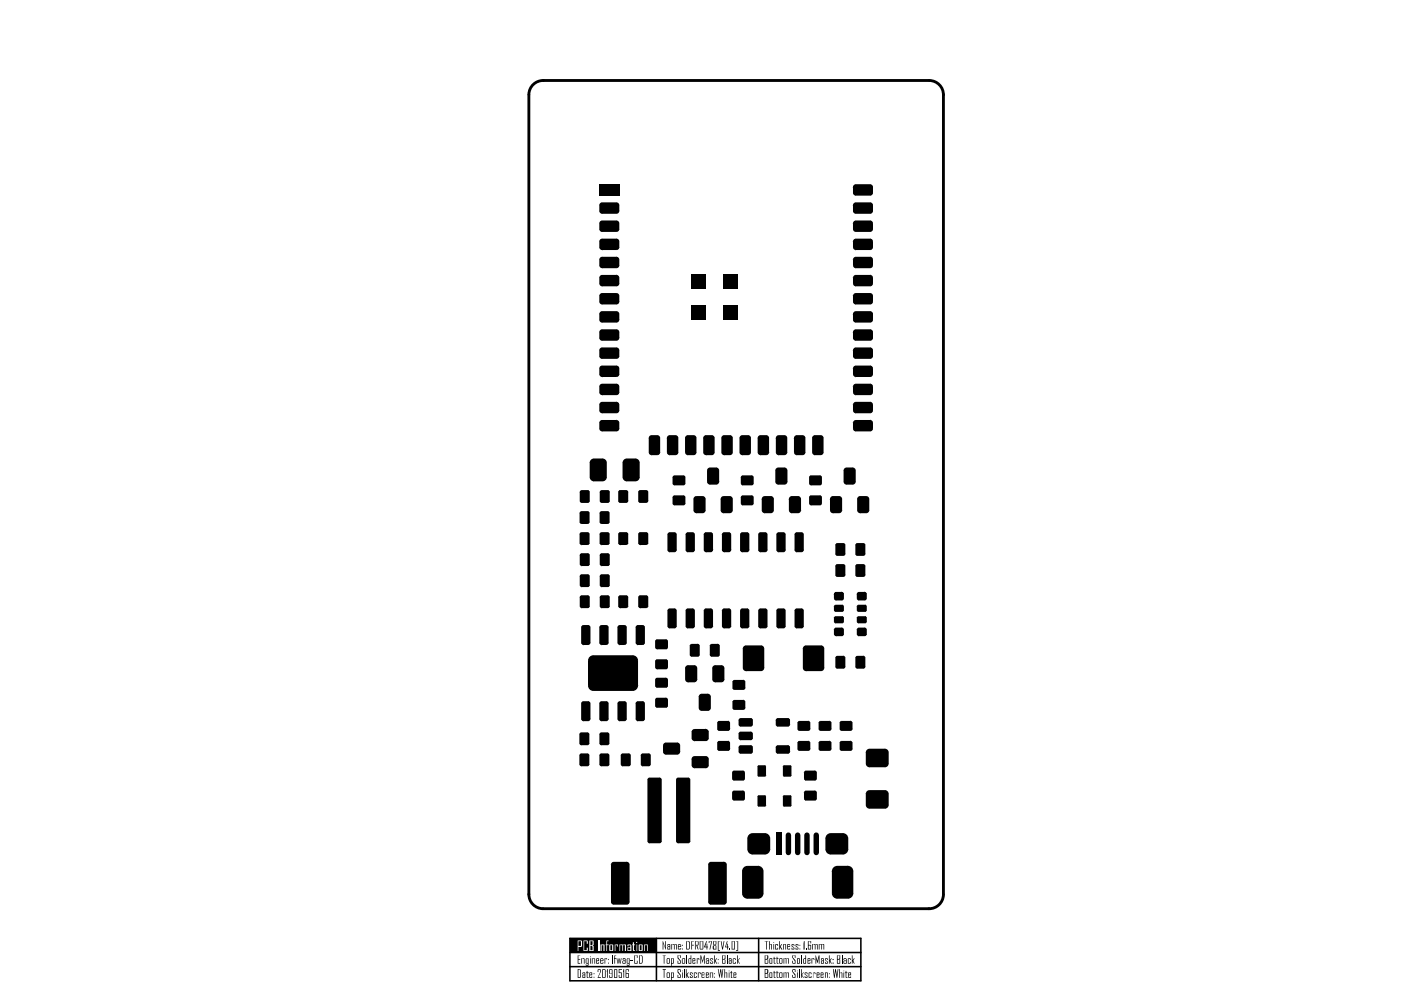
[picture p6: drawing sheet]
<svg xmlns="http://www.w3.org/2000/svg" width="297mm" height="210mm" viewBox="0 0 297 210" stroke-linecap="round" stroke-linejoin="round" font-family="sans-serif">
<path d="M115.2 17.1h81.8M115.2 17.1a3 3 0 0 0-3.1 2.9M197 17.1a3 3 0 0 1 3 3M112.1 20.1v169.5M200 20.1v169.5M112.1 189.6a3 3 0 0 0 3 3.1M115.2 192.7h81.8M200 189.7a3 3 0 0 1-3.1 3" fill="none" stroke="#000" stroke-width=".61"/>
<path d="M120.8 199h61.7v9h-61.7zM139.2 199v9M160.8 199v9M120.8 205h61.7M120.8 202h61.7" fill="none" stroke="#000" stroke-width=".33"/>
<g fill="#000">
<path d="M146.6 199.6h.5h-.4v.7h.4v.2h-.4v.8h-.1zM150.3 199.6h.7l-.4 1.7h-.2l.4-1.7h-.4v.3h-.1zM152.8 199.6h.2l.2 1.5 .2-1.5h.2l-.3 1.7h-.2zM162.1 199.6h.8h-.3v1.7h-.2v-1.7zM122.5 202.6h.5h-.4v.7h.4v.2h-.4v.7h.4v.1h-.5zM123.2 203.2h.7v1.1h-.1v-1h-.4v1h-.2zM124.4 205.9h.2v.3h.2v.1h-.2v.9h.2v.1l-.4-.1v-.9h-.1zM125.5 203.2h.7v1.1h-.2v-1h-.4v1h-.1zM126.7 205.6h.7v.5l-.5 1.1h.5v.1h-.7l.6-1.2v-.5h-.4v.5h-.2zM128.2 203.2h.5v.4l-.1-.3h-.3v1h-.1zM128.7 205.5h.2v1.8h-.2zM129.8 202.6h.1v1.7h-.1z"/>
<path d="M130.3 202.6h.3h-.2v.6h.2v.1h-.2v1h-.1zM130.7 203.2h.2l.1 .9 .2-.9h.1l.2 .9 .1-.9h.2l-.2 1.1h-.2l-.1-.8-.2 .8h-.2zM131.2 205.5h.7v.1h-.6v.6h.6v1.1l-.7-.1v-.5h.1v.5h.4v-.9h-.5zM132.2 205.5h.1v1.8h-.1zM133.7 203.6h.6v.1h-.6zM134.5 202.6h.7v.5h-.2v-.5h-.4v1.6h.4v-.5h.2v.6h-.7zM140.5 202.6h.7h-.3v1.7h-.2v-1.7zM140.5 199.6l.5 1.3v-1.3h.2v1.7l-.6-1.3v1.3h-.1zM142.3 200.2h1.2v1.1h-.2v-1h-.3v1h-.1v-1h-.4v1h-.2zM143.6 202.6h.7v.5h-.1v-.5h-.4v.4l.5 .6v.7h-.7v-.6h.2v.5h.4v-.4l-.6-.6zM145.5 202.6h.2v1.7h-.2zM147.3 199.6h.8v.7l-.3 .2 .3 .8h-.1l-.4-1h.4v-.7h-.5v1.7h-.2z"/>
<path d="M147.7 203.2h.6v.4h-.2v-.3h-.2v1h-.2zM148.5 202.6h.2l.3 1.1 .3-1.1h.1v1.7h-.1v-1.3l-.3 1.2-.3-1.2v1.3h-.2zM149.7 199.6h.2l-.4 1.1h.3v-.6h.2v.6h.1v.2h-.1v.4h-.2v-.4h-.5zM150.6 203.2h.6v.4h-.2v-.3h-.3v.3l.5 .3-.1 .4h-.5v-.4h.1v.3h.3v-.3l-.4-.3zM151.4 202.6h.2v1l.3-.4h.1l-.3 .5 .3 .6h-.1l-.3-.5v.5h-.2zM152.2 199.6h.5h-.4v1.9h.4v.1h-.5zM154.1 202.6h.2v1.7h-.2zM154.1 199.6h.2l-.4 1.1h.3v-.6h.2v.6h.1v.2h-.1v.4h-.2v-.4h-.5zM154.7 201.1h.1v.2h-.1zM155.4 203.3l.1-.1 .5 .1v.3h-.1v-.3h-.4v.9h.4v-.3h.1v.4l-.6-.1zM156 199.6h.5l-.1 2h-.4v-.1h.4v-1.9zM156.3 202.6h.1v1l.3-.4h.2l-.4 .5 .4 .6h-.2l-.3-.5v.5h-.1z"/>
<path d="M163 199.6h.2v.6h.5v1.1h-.2v-1h-.3v1h-.2zM164.4 200.2h.6v.4h-.2v-.3h-.3v.9h.3v-.3h.2l-.1 .4h-.5zM165.2 199.6h.2v1l.3-.4h.1l-.3 .5 .4 .6h-.2l-.3-.5v.5h-.2zM166.1 200.2h.6v1.1h-.2v-1h-.3v1h-.1zM167.8 200.2h.5l.1 .1v.3h-.1v-.3h-.3v.3l.4 .3v.4h-.6v-.4h.2v.3h.3v-.3l-.5-.3zM168.7 200.2h.6v.4h-.2v-.3h-.3v.3l.5 .3-.1 .4h-.5v-.4h.1v.3h.3v-.3l-.4-.3zM170.4 199.6h.2v1.7h-.2zM170.8 201.1h.2v.2h-.2zM172.2 200.2h1.2v1.1h-.2v-1h-.3v1h-.2v-1h-.3v1h-.2zM173.6 200.2h1.2v1.1h-.2v-1h-.3v1h-.2v-1h-.4v1h-.1z"/>
<path d="M164 199.8h.1v.1h-.1zM164 200.2h.1v1.1h-.1z"/>
<path d="M122.5 205.5l.7 .1v1.6l-.2 .1h-.5zM122.6 205.6v1.6h.3l.1-1.5z"/>
<path d="M123.5 206.2h.6v1.1h-.6v-.6l.4-.1v-.3h-.3v.3h-.1zM123.6 206.8v.4h.3v-.4z"/>
<path d="M124.2 203.3l.1-.1h.5l-.1 1.6-.5-.1v-.2l.4 .1v-.3l-.4-.1zM124.3 203.4v.8h.3v-.9z"/>
<path d="M125.1 202.8h.2v.1h-.2zM125.1 203.2h.2v1.1h-.2z"/>
<path d="M124.9 206.2h.7v.6h-.5v.4l.5-.2v.3l-.7-.1zM125.1 206.3v.3h.3v-.3z"/>
<path d="M125.9 206.3h.1v.3h-.1zM125.9 207.1h.1v.2h-.1z"/>
<path d="M126.4 203.2h.6v.5l-.4 .1v.4l.4-.2-.1 .3h-.5zM126.6 203.3v.3h.3v-.3z"/>
<path d="M127.3 203.3l.1-.1 .5 .1v.5h-.5v.4l.5-.2v.3l-.6-.1zM127.4 203.3v.3h.4v-.3z"/>
<path d="M127.6 205.6l.7-.1 .1 .1-.1 1.7-.7-.1zM127.8 205.6v1.6h.5v-1.6z"/>
<path d="M128.9 203.3h.2v.3h-.2zM128.9 204.1h.2v.2h-.2z"/>
<path d="M129.2 205.6h.7l-.1 1.7h-.6v-.5h.1v.4h.4v-.7h-.5zM129.3 205.6v.8h.4v-.8z"/>
<path d="M130.2 205.6h.7v1.7h-.7zM130.3 205.6v1.6h.4v-1.6z"/>
<path d="M132 203.2h.6v1.1l-.7-.1v-.4l.6-.2v-.3h-.3v.3h-.2zM132.1 203.8v.4h.4v-.4z"/>
<path d="M132.6 205.6h.7v.4h-.1v-.4h-.4v.7h.5v1l-.7-.1zM132.8 206.5v.7h.4v-.7z"/>
<path d="M132.9 203.3l.1-.1h.5l-.1 1.6-.5-.1v-.2l.4 .1v-.3l-.4-.1zM133 203.3v.9h.3v-.9z"/>
<path d="M135.5 202.6h.6l.2 .2v1.3l-.3 .2h-.5zM135.6 202.6v1.6h.4l.1-1.4z"/>
<path d="M141.4 203.2h.6v1.1l-.7-.1zM141.5 203.3v.9h.4v-.9z"/>
<path d="M141.5 200.2h.6v1.1h-.6v-.6l.5-.1v-.3h-.4v.3h-.1zM141.6 200.8v.4h.4v-.4z"/>
<path d="M142.3 203.2h.6v1l-.5 .1v.5h-.1zM142.4 203.3v.9h.3v-.9z"/>
<path d="M143.7 200.3l.2-.1 .5 .1-.1 .5h-.4v.4l.5-.2-.1 .3-.6-.1zM143.9 200.3v.3h.4v-.3z"/>
<path d="M144.7 200.3h.1v.3h-.1zM144.7 201.1h.1v.2h-.1z"/>
<path d="M144.6 203.3l.1-.1h.6l-.1 1.1-.6-.1zM144.7 203.3v.9h.4v-.9z"/>
<path d="M145.5 199.6h.6l.2 .1v1.4l-.3 .2h-.5zM145.7 199.6v1.6h.3l.1-1.4z"/>
<path d="M146.4 202.6h.2v1.7h-.6v-1.1h.4zM146.1 203.3v.9h.3v-.9z"/>
<path d="M146.8 203.2h.6v.6h-.4v.4l.4-.2v.3l-.6-.1zM147 203.3v.3h.3v-.3z"/>
<path d="M148.3 199.6h.8l-.1 1.7-.7-.1zM148.5 199.6v1.6h.5v-1.6z"/>
<path d="M149.7 203.2h.5l.1 .1v1l-.6-.1v-.5l.5-.1v-.3h-.4v.3h-.1zM149.8 203.8v.4h.4v-.4z"/>
<path d="M151.2 199.6h.7v.6l-.2 .2 .2 .2v.7h-.7l-.1-.1v-.6l.3-.2-.2-.2zM151.3 199.6v.6l.2 .1 .2-.1v-.6zM151.3 200.6v.6h.4v-.6z"/>
<path d="M152.2 203.3h.1v.3h-.1zM152.2 204.1h.1v.2h-.1z"/>
<path d="M153.1 202.6h.7v.7l-.2 .1 .2 .1-.1 .8h-.6zM153.3 202.6v.7h.2l.2-.1v-.6zM153.3 203.5v.7h.4v-.6z"/>
<path d="M154.5 203.2h.6v1.1h-.6v-.6l.5-.1v-.3h-.3v.3h-.2zM154.7 203.8v.4h.3v-.4z"/>
<path d="M155.1 199.6h.7v1.7h-.7zM155.3 199.6v1.6h.4v-1.6z"/>
<path d="M166.9 200.2h.6v.6h-.4v.4h.3l.1-.2v.3l-.6-.1zM167.1 200.3v.3h.3v-.3z"/>
<path d="M169.5 200.3h.2v.3h-.2zM169.5 201.1h.2v.2h-.2z"/>
<path d="M171.3 199.6h.7v.4h-.2v-.4h-.4v.7l.6 .1-.1 .9h-.6zM171.4 200.5v.7h.4v-.7z"/>
</g>
<path d="M120.8 199h18.3v3h-18.3z" fill-rule="evenodd" fill="#000"/>
<g fill="#fff">
<path d="M123.7 199.4h.9v.2v.5h-.2v-.5h-.5v1.9h.5v-.6h.2v.7h-.9z"/>
<path d="M126.8 199.4h.2v2.2h-.2z"/>
<path d="M127.3 200.2l.9 .1v1.3h-.3v-1.2h-.3v1.2h-.3z"/>
<path d="M128.6 199.5l.4-.1v.2h-.3v.6h.3v.2h-.3v1.2h-.1v-1.2h-.2v-.2h.2z"/>
<path d="M130.3 200.2h.7v.5h-.1v-.3h-.4v1.2h-.2z"/>
<path d="M131.3 200.2h1.3l.1 1.4h-.2v-1.2h-.4v1.2h-.2v-1.2h-.4v1.2h-.2z"/>
<path d="M134.2 199.8h.2v.4h.2v.2h-.2v1.1h.2v.1h-.3l-.1-.1v-1.1h-.2v-.2h.2z"/>
<path d="M136.6 200.2h.7v1.4h-.1v-1.2h-.5v1.2h-.1z"/>
<path d="M122.5 199.4h.8l.1 .2v1l-.2 .2h-.6v.8h-.1zM122.6 199.6v1h.6v-1z"/>
<path d="M124.9 199.4l1 .1v.8l-.3 .2 .3 .1-.1 1h-.9zM125.2 199.6v.8h.3l.1-.2v-.6zM125.2 200.6v.9h.4v-.8z"/>
<path d="M129.2 200.3h.8l-.1 1.3h-.7zM129.4 200.4v1.1h.4v-1.1z"/>
<path d="M133 200.3l.7-.1 .2 .2v1.2h-.9v-.7h.6v-.5h-.3v.2h-.3zM133.2 201v.5h.4v-.5z"/>
<path d="M134.9 199.7h.2v.2h-.2zM135 200.2h.1v1.4h-.1z"/>
<path d="M135.4 200.3h.9l-.1 1.3h-.8zM135.6 200.4v1.1h.4v-1.1z"/>
</g>
<g fill="#000">
<path d="M153.4 58.1h3v3.1h-3zM146.7 58.1h3v3.1h-3zM146.7 64.8h3v3h-3zM153.4 64.8h3v3h-3zM140.5 205.5h.7v.1h-.3v1.7h-.2v-1.7h-.2zM143.6 205.6h.7v.5h-.1v-.5h-.4v.4l.5 .6v.7h-.7v-.6h.2v.5h.4v-.4l-.6-.6zM145 205.5h.2v1.8h-.2zM145.4 205.5h.2v1.1l.3-.4h.1l-.3 .5 .4 .6h-.2l-.3-.5v.5h-.2zM146.3 206.2h.4l.2 .1v.3h-.2v-.3h-.3v.3l.5 .3-.1 .4h-.5v-.4h.1v.3h.3v-.3l-.4-.3zM147.1 206.2h.6v.4h-.1v-.3h-.3v.9h.3v-.3h.1v.4h-.6zM148 206.2h.6v.4h-.2v-.3h-.3v1h-.1zM150.5 206.2h.7v1.1h-.2v-1h-.3v1h-.2z"/>
<path d="M152.2 205.5h.1l.2 1.4 .2-1.4h.2l.1 1.4 .2-1.4h.1l-.2 1.8h-.1l-.2-1.4-.3 1.4zM153.6 205.5h.1v.7h.5v1.1h-.2v-1h-.3v1h-.1zM155 205.9h.1v.3h.2v.1h-.2v.9h.2v.1h-.3v-1h-.2zM164.1 202.9h.1v.3h.2v.1h-.2v.9h.2v.1l-.3-.1zM164.1 205.9h.1v.3h.2v.1h-.2v.9h.2v.1l-.3-.1zM164.7 202.9h.1v.3h.3v.1h-.3v.9h.3v.1l-.4-.1zM164.7 205.9h.1v.3h.3v.1h-.3v.9h.3v.1l-.4-.1zM166.1 203.2h1.2v1.1h-.2v-1h-.4v1h-.1v-1h-.3v1h-.2zM166.1 206.2h1.2v1.1h-.2v-1h-.4v1h-.1v-1h-.3v1h-.2zM168 202.6h.7v.5h-.2v-.5h-.4v.4l.6 .6v.7l-.7-.1v-.5h.1v.5h.4v-.4l-.5-.7zM168 205.6h.7v.5h-.2v-.5h-.4v.4l.6 .6v.7l-.7-.1v-.5h.1v.5h.4v-.4l-.5-.7zM169.4 205.5h.1v1.8h-.1z"/>
<path d="M169.9 202.6h.2v1.7h-.2zM169.8 205.5h.2v1.1l.3-.4h.1l-.3 .5 .3 .6h-.1l-.3-.5v.5h-.2zM170.6 206.2h.6v.4h-.1v-.3h-.4v.3l.5 .3-.1 .4-.5-.1v-.3h.1v.3h.4v-.3l-.5-.3zM171.4 206.2h.7v.4h-.2v-.3h-.3v.9h.3v-.3h.2v.4l-.7-.1zM172.1 203.2h.6v.4h-.2v-.3h-.3v1h-.1zM172.4 206.2h.5v.4h-.2v-.3h-.3v1zM172.9 202.6l.4 1.1 .3-1.1h.1v1.7h-.1v-1.3l-.2 1.2-.4-1.2 .1 1.3h-.2zM174.9 203.2h.6v.4h-.1v-.3h-.3v.3l.4 .3-.1 .4-.5-.1v-.3h.2v.3h.3v-.3l-.5-.3zM174.9 206.2h.6v1.1h-.1v-1h-.3v1h-.2zM175.8 202.6h.1v1l.3-.4h.2l-.3 .5 .3 .6h-.2l-.3-.5v.5h-.1zM176.6 205.5h.2l.1 1.4 .2-1.4h.1l.2 1.4 .2-1.4h.2l-.3 1.8h-.1l-.3-1.4-.1 1.4h-.2zM178.4 202.6h.2v1.7h-.2z"/>
<path d="M177.9 205.5h.2v.7h.5v1.1h-.2v-1h-.3v1h-.2zM179.3 205.9h.1v.3h.3v.1h-.3v.9h.3v.1l-.4-.1v-.9h-.2zM179.8 203.2h.6v.4h-.2v-.3h-.3v.9h.3v-.3h.2l-.1 .4h-.5zM180.6 202.6h.2v1l.3-.4h.1l-.3 .5 .3 .6h-.1l-.3-.5v.5h-.2z"/>
<path d="M180.8 39.7h.7zM181 39.2l.5-.1v.6h-.7z"/>
<path d="M184.5 39.1v.6zM184.5 39.1a.61 .61 0 0 1 .6 .6h-.6z"/>
<path d="M127.7 56.3v.6zM127.1 56.3h.6v.6a.61 .61 0 0 1-.6-.6z"/>
<path d="M127.1 55h.6zM127.2 54.6l.5-.2v.6h-.6z"/>
<path d="M127.1 43.5h.6zM127.2 43.1l.5-.2v.6h-.6z"/>
<path d="M127.7 44.7v.6zM127.1 44.7h.6v.6a.61 .61 0 0 1-.6-.6z"/>
<path d="M127.7 48.6v.6zM127.1 48.6h.6v.6a.61 .61 0 0 1-.6-.6z"/>
<path d="M127.1 47.4h.6zM127.2 46.9l.5-.1v.6h-.6z"/>
<path d="M127.7 52.4v.6zM127.1 52.4h.6v.6a.61 .61 0 0 1-.6-.6z"/>
<path d="M127.1 51.2h.6zM127.2 50.8l.5-.2v.6h-.6z"/>
<path d="M127.1 58.9h.6zM127.2 58.5l.5-.2v.6h-.6z"/>
<path d="M130.7 56.3h.6zM130.7 56.3h.6a.61 .61 0 0 1-.6 .6z"/>
<path d="M130.7 54.4v.6zM130.7 54.4a.61 .61 0 0 1 .6 .6h-.6z"/>
<path d="M130.7 42.9v.6zM130.7 42.9a.61 .61 0 0 1 .6 .6h-.6z"/>
<path d="M130.7 44.7h.6zM130.7 44.7h.6a.61 .61 0 0 1-.6 .6z"/>
<path d="M130.7 48.6h.6zM130.7 48.6h.6a.61 .61 0 0 1-.6 .6z"/>
<path d="M130.7 46.8v.6zM130.7 46.8a.61 .61 0 0 1 .6 .6h-.6z"/>
<path d="M130.7 52.4h.6zM130.7 52.4h.6a.61 .61 0 0 1-.6 .6z"/>
<path d="M130.7 50.6v.6zM130.7 50.6a.61 .61 0 0 1 .6 .6h-.6z"/>
<path d="M130.7 58.3v.6zM130.7 58.3a.61 .61 0 0 1 .6 .6h-.6z"/>
<path d="M181.5 56.3v.6zM180.8 56.3h.7v.6a.61 .61 0 0 1-.7-.6z"/>
<path d="M180.8 55h.7zM181 54.6l.5-.2v.6h-.7z"/>
<path d="M181.5 44.7v.6zM180.8 44.7h.7v.6a.61 .61 0 0 1-.7-.6z"/>
<path d="M180.8 43.5h.7zM181 43.1l.5-.2v.6h-.7z"/>
<path d="M180.8 58.9h.7zM181 58.5l.5-.2v.6h-.7z"/>
<path d="M181.5 52.4v.6zM180.8 52.4h.7v.6a.61 .61 0 0 1-.7-.6z"/>
<path d="M180.8 51.2h.7zM181 50.8l.5-.2v.6h-.7z"/>
<path d="M181.5 48.6v.6zM180.8 48.6h.7v.6a.61 .61 0 0 1-.7-.6z"/>
<path d="M180.8 47.4h.7zM181 46.9l.5-.1v.6h-.7z"/>
<path d="M181.5 40.9v.6zM180.8 40.9h.7v.6a.61 .61 0 0 1-.7-.6z"/>
<path d="M184.5 56.3h.6zM184.5 56.3h.6a.61 .61 0 0 1-.6 .6z"/>
<path d="M184.5 54.4v.6zM184.5 54.4a.61 .61 0 0 1 .6 .6h-.6z"/>
<path d="M184.5 44.7h.6zM184.5 44.7h.6a.61 .61 0 0 1-.6 .6z"/>
<path d="M184.5 42.9v.6zM184.5 42.9a.61 .61 0 0 1 .6 .6h-.6z"/>
<path d="M184.5 58.3v.6zM184.5 58.3a.61 .61 0 0 1 .6 .6h-.6z"/>
<path d="M184.5 52.4h.6zM184.5 52.4h.6a.61 .61 0 0 1-.6 .6z"/>
<path d="M184.5 50.6v.6zM184.5 50.6a.61 .61 0 0 1 .6 .6h-.6z"/>
<path d="M184.5 48.6h.6zM184.5 48.6h.6a.61 .61 0 0 1-.6 .6z"/>
<path d="M184.5 46.8v.6zM184.5 46.8a.61 .61 0 0 1 .6 .6h-.6z"/>
<path d="M184.5 40.9h.6zM184.5 40.9h.6a.61 .61 0 0 1-.6 .6z"/>
<path d="M127.7 75.5v.6zM127.1 75.5h.6v.6a.61 .61 0 0 1-.6-.6z"/>
<path d="M127.1 74.3h.6zM127.2 73.8l.5-.1v.6h-.6z"/>
<path d="M127.7 67.8v.6zM127.1 67.8h.6v.6a.61 .61 0 0 1-.6-.6z"/>
<path d="M127.1 66.6h.6zM127.2 66.2l.5-.2v.6h-.6z"/>
<path d="M127.7 63.9v.7zM127.1 63.9h.6v.7a.61 .61 0 0 1-.6-.7z"/>
<path d="M127.1 62.7h.6zM127.2 62.3l.5-.2v.6h-.6z"/>
<path d="M127.7 71.6v.6zM127.1 71.6h.6v.6a.61 .61 0 0 1-.6-.6z"/>
<path d="M127.1 70.4h.6zM127.2 70l.5-.2v.6h-.6z"/>
<path d="M127.7 79.3v.6zM127.1 79.3h.6v.6a.61 .61 0 0 1-.6-.6z"/>
<path d="M127.1 78.1h.6zM127.2 77.7l.5-.2v.6h-.6z"/>
<path d="M127.7 60.1v.6zM127.1 60.1h.6v.6a.61 .61 0 0 1-.6-.6z"/>
<path d="M130.7 75.5h.6zM130.7 75.5h.6a.61 .61 0 0 1-.6 .6z"/>
<path d="M130.7 73.7v.6zM130.7 73.7a.61 .61 0 0 1 .6 .6h-.6z"/>
<path d="M130.7 67.8h.6zM130.7 67.8h.6a.61 .61 0 0 1-.6 .6z"/>
<path d="M130.7 66v.6zM130.7 66a.61 .61 0 0 1 .6 .6h-.6z"/>
<path d="M130.7 63.9h.6zM130.7 63.9h.6a.61 .61 0 0 1-.6 .7z"/>
<path d="M130.7 62.1v.6zM130.7 62.1a.61 .61 0 0 1 .6 .6h-.6z"/>
<path d="M130.7 71.6h.6zM130.7 71.6h.6a.61 .61 0 0 1-.6 .6z"/>
<path d="M130.7 69.8v.6zM130.7 69.8a.61 .61 0 0 1 .6 .6h-.6z"/>
<path d="M130.7 79.3h.6zM130.7 79.3h.6a.61 .61 0 0 1-.6 .6z"/>
<path d="M130.7 77.5v.6zM130.7 77.5a.61 .61 0 0 1 .6 .6h-.6z"/>
<path d="M130.7 60.1h.6zM130.7 60.1h.6a.61 .61 0 0 1-.6 .6z"/>
<path d="M181.5 75.5v.6zM180.8 75.5h.7v.6a.61 .61 0 0 1-.7-.6z"/>
<path d="M180.8 74.3h.7zM181 73.8l.5-.1v.6h-.7z"/>
<path d="M181.5 67.8v.6zM180.8 67.8h.7v.6a.61 .61 0 0 1-.7-.6z"/>
<path d="M180.8 66.6h.7zM181 66.2l.5-.2v.6h-.7z"/>
<path d="M181.5 63.9v.7zM180.8 63.9h.7v.7a.61 .61 0 0 1-.7-.7z"/>
<path d="M180.8 62.7h.7zM181 62.3l.5-.2v.6h-.7z"/>
<path d="M181.5 79.3v.6zM180.8 79.3h.7v.6a.61 .61 0 0 1-.7-.6z"/>
<path d="M180.8 78.1h.7zM181 77.7l.5-.2v.6h-.7z"/>
<path d="M181.5 71.6v.6zM180.8 71.6h.7v.6a.61 .61 0 0 1-.7-.6z"/>
<path d="M180.8 70.4h.7zM181 70l.5-.2v.6h-.7z"/>
<path d="M181.5 60.1v.6zM180.8 60.1h.7v.6a.61 .61 0 0 1-.7-.6z"/>
<path d="M184.5 75.5h.6zM184.5 75.5h.6a.61 .61 0 0 1-.6 .6z"/>
<path d="M184.5 73.7v.6zM184.5 73.7a.61 .61 0 0 1 .6 .6h-.6z"/>
<path d="M184.5 67.8h.6zM184.5 67.8h.6a.61 .61 0 0 1-.6 .6z"/>
<path d="M184.5 66v.6zM184.5 66a.61 .61 0 0 1 .6 .6h-.6z"/>
<path d="M184.5 63.9h.6zM184.5 63.9h.6a.61 .61 0 0 1-.6 .7z"/>
<path d="M184.5 62.1v.6zM184.5 62.1a.61 .61 0 0 1 .6 .6h-.6z"/>
<path d="M184.5 79.3h.6zM184.5 79.3h.6a.61 .61 0 0 1-.6 .6z"/>
<path d="M184.5 77.5v.6zM184.5 77.5a.61 .61 0 0 1 .6 .6h-.6z"/>
<path d="M184.5 71.6h.6zM184.5 71.6h.6a.61 .61 0 0 1-.6 .6z"/>
<path d="M184.5 69.8v.6zM184.5 69.8a.61 .61 0 0 1 .6 .6h-.6z"/>
<path d="M184.5 60.1h.6zM184.5 60.1h.6a.61 .61 0 0 1-.6 .6z"/>
<path d="M125 98.1h.9zM125.3 97.5l.6-.3v.9h-.9z"/>
<path d="M127.7 87v.6zM127.1 87h.6v.6a.61 .61 0 0 1-.6-.6z"/>
<path d="M127.1 85.8h.6zM127.2 85.4l.5-.2v.6h-.6z"/>
<path d="M127.7 90.9v.6zM127.1 90.9h.6v.6a.61 .61 0 0 1-.6-.6z"/>
<path d="M127.1 89.7h.6zM127.2 89.2l.5-.2v.7h-.6z"/>
<path d="M127.7 83.2v.6zM127.1 83.2h.6v.6a.61 .61 0 0 1-.6-.6z"/>
<path d="M127.1 82h.6zM127.2 81.5l.5-.1v.6h-.6z"/>
<path d="M127.7 97.2v.9zM127.7 97.2a.91 .91 0 0 1 1 .9h-1z"/>
<path d="M130.7 87h.6zM130.7 87h.6a.61 .61 0 0 1-.6 .6z"/>
<path d="M130.7 85.2v.6zM130.7 85.2a.61 .61 0 0 1 .6 .6h-.6z"/>
<path d="M130.7 90.9h.6zM130.7 90.9h.6a.61 .61 0 0 1-.6 .6z"/>
<path d="M130.7 89v.7zM130.7 89a.61 .61 0 0 1 .6 .7h-.6z"/>
<path d="M130.7 83.2h.6zM130.7 83.2h.6a.61 .61 0 0 1-.6 .6z"/>
<path d="M130.7 81.4v.6zM130.7 81.4a.61 .61 0 0 1 .6 .6h-.6z"/>
<path d="M132 98.1h.9zM132.3 97.5l.6-.3v.9h-.9z"/>
<path d="M134.7 97.2v.9zM134.7 97.2a.91 .91 0 0 1 .9 .9h-.9z"/>
<path d="M137.5 92.9h.7zM137.7 92.4l.5-.1v.6h-.7z"/>
<path d="M138.2 95.9v.6zM137.5 95.9h.7v.6a.61 .61 0 0 1-.7-.6z"/>
<path d="M139.4 95.9h.6zM139.4 95.9h.6a.61 .61 0 0 1-.6 .6z"/>
<path d="M139.4 92.3v.6zM139.4 92.3a.61 .61 0 0 1 .6 .6h-.6z"/>
<path d="M141.4 92.9h.6zM141.6 92.4l.4-.1v.6h-.6z"/>
<path d="M142 95.9v.6zM141.4 95.9h.6v.6a.61 .61 0 0 1-.6-.6z"/>
<path d="M143.2 95.9h.6zM143.2 95.9h.6a.61 .61 0 0 1-.6 .6z"/>
<path d="M143.2 92.3v.6zM143.2 92.3a.61 .61 0 0 1 .6 .6h-.6z"/>
<path d="M145.2 92.9h.6zM145.4 92.4l.4-.1v.6h-.6z"/>
<path d="M145.8 95.9v.6zM145.2 95.9h.6v.6a.61 .61 0 0 1-.6-.6z"/>
<path d="M147.1 95.9h.6zM147.1 95.9h.6a.61 .61 0 0 1-.6 .6z"/>
<path d="M147.1 92.3v.6zM147.1 92.3a.61 .61 0 0 1 .6 .6h-.6z"/>
<path d="M149.1 92.9h.6zM149.3 92.4l.4-.1v.6h-.6z"/>
<path d="M149.7 95.9v.6zM149.1 95.9h.6v.6a.61 .61 0 0 1-.6-.6z"/>
<path d="M149.9 99.8h.6zM150.1 99.3l.4-.2v.7h-.6z"/>
<path d="M150.9 95.9h.6zM150.9 95.9h.6a.61 .61 0 0 1-.6 .6z"/>
<path d="M150.9 92.3v.6zM150.9 92.3a.61 .61 0 0 1 .6 .6h-.6z"/>
<path d="M151.8 99.1v.7zM151.8 99.1a.64 .64 0 0 1 .7 .7h-.7z"/>
<path d="M152.9 92.9h.6zM153.1 92.4l.4-.1v.6h-.6z"/>
<path d="M153.5 95.9v.6zM152.9 95.9h.6v.6a.61 .61 0 0 1-.6-.6z"/>
<path d="M154.8 95.9h.6zM154.8 95.9h.6a.61 .61 0 0 1-.6 .6z"/>
<path d="M154.8 92.3v.6zM154.8 92.3a.61 .61 0 0 1 .6 .6h-.6z"/>
<path d="M156.8 92.9h.6zM157 92.4l.4-.1v.6h-.6z"/>
<path d="M157.4 95.9v.6zM156.8 95.9h.6v.6a.61 .61 0 0 1-.6-.6z"/>
<path d="M158.6 95.9h.6zM158.6 95.9h.6a.61 .61 0 0 1-.6 .6z"/>
<path d="M158.6 92.3v.6zM158.6 92.3a.61 .61 0 0 1 .6 .6h-.6z"/>
<path d="M160.6 92.9h.6zM160.8 92.4l.4-.1v.6h-.6z"/>
<path d="M161.2 95.9v.6zM160.6 95.9h.6v.6a.61 .61 0 0 1-.6-.6z"/>
<path d="M162.5 95.9h.6zM162.5 95.9h.6a.61 .61 0 0 1-.6 .6z"/>
<path d="M162.5 92.3v.6zM162.5 92.3a.61 .61 0 0 1 .6 .6h-.6z"/>
<path d="M164.4 99.8h.6zM164.6 99.3l.4-.2v.7h-.6z"/>
<path d="M164.5 92.9h.6zM164.7 92.4l.4-.1v.6h-.6z"/>
<path d="M165.1 95.9v.6zM164.5 95.9h.6v.6a.61 .61 0 0 1-.6-.6z"/>
<path d="M166.3 95.9h.6zM166.3 95.9h.6a.61 .61 0 0 1-.6 .6z"/>
<path d="M166.3 92.3v.6zM166.3 92.3a.61 .61 0 0 1 .6 .6h-.6z"/>
<path d="M166.3 99.1v.7zM166.3 99.1a.64 .64 0 0 1 .7 .7h-.7z"/>
<path d="M168.3 92.9h.6zM168.5 92.4l.4-.1v.6h-.6z"/>
<path d="M168.9 95.9v.6zM168.3 95.9h.6v.6a.61 .61 0 0 1-.6-.6z"/>
<path d="M170.2 95.9h.6zM170.2 95.9h.6a.61 .61 0 0 1-.6 .6z"/>
<path d="M170.2 92.3v.6zM170.2 92.3a.61 .61 0 0 1 .6 .6h-.6z"/>
<path d="M172.2 92.9h.6zM172.4 92.4l.4-.1v.6h-.6z"/>
<path d="M172.8 95.9v.6zM172.2 95.9h.6v.6a.61 .61 0 0 1-.6-.6z"/>
<path d="M174 95.9h.6zM174 95.9h.6a.61 .61 0 0 1-.6 .6z"/>
<path d="M174 92.3v.6zM174 92.3a.61 .61 0 0 1 .6 .6h-.6z"/>
<path d="M178.9 99.8h.6zM179 99.3l.5-.2v.7h-.6z"/>
<path d="M180.8 99.1v.7zM180.8 99.1a.64 .64 0 0 1 .6 .7h-.6z"/>
<path d="M181.5 87v.6zM180.8 87h.7v.6a.61 .61 0 0 1-.7-.6z"/>
<path d="M180.8 85.8h.7zM181 85.4l.5-.2v.6h-.7z"/>
<path d="M181.5 90.9v.6zM180.8 90.9h.7v.6a.61 .61 0 0 1-.7-.6z"/>
<path d="M180.8 89.7h.7zM181 89.2l.5-.2v.7h-.7z"/>
<path d="M181.5 83.2v.6zM180.8 83.2h.7v.6a.61 .61 0 0 1-.7-.6z"/>
<path d="M180.8 82h.7zM181 81.5l.5-.1v.6h-.7z"/>
<path d="M184.5 87h.6zM184.5 87h.6a.61 .61 0 0 1-.6 .6z"/>
<path d="M184.5 85.2v.6zM184.5 85.2a.61 .61 0 0 1 .6 .6h-.6z"/>
<path d="M184.5 90.9h.6zM184.5 90.9h.6a.61 .61 0 0 1-.6 .6z"/>
<path d="M184.5 89v.7zM184.5 89a.61 .61 0 0 1 .6 .7h-.6z"/>
<path d="M184.5 83.2h.6zM184.5 83.2h.6a.61 .61 0 0 1-.6 .6z"/>
<path d="M184.5 81.4v.6zM184.5 81.4a.61 .61 0 0 1 .6 .6h-.6z"/>
<path d="M122.9 113.3h.4zM122.9 113l.4-.2v.5h-.4z"/>
<path d="M123.3 115.1v.5zM122.9 115.1h.4v.5l-.2-.1z"/>
<path d="M123.3 110.7v.4zM122.9 110.7h.4v.4l-.2-.1z"/>
<path d="M122.9 108.8h.4zM122.9 108.6l.4-.2v.4h-.4z"/>
<path d="M122.9 117.7h.4zM123 117.5l.3-.2v.4h-.4z"/>
<path d="M123.3 119.6v.4zM122.9 119.6h.4v.4h-.2z"/>
<path d="M122.9 104.3h.4zM123 104.1l.3-.2v.4h-.4z"/>
<path d="M123.3 106.2v.4zM122.9 106.2h.4v.4h-.2z"/>
<path d="M124.6 112.8v.5zM124.6 112.8l.2 .1 .2 .4h-.4z"/>
<path d="M124.6 115.1h.4zM124.6 115.1h.4l-.2 .4-.2 .1z"/>
<path d="M124.6 110.7h.4zM124.6 110.7h.4l-.2 .3-.2 .1z"/>
<path d="M124.6 108.4v.4zM124.6 108.4h.2l.2 .4h-.4z"/>
<path d="M124.6 117.3v.4zM124.6 117.3l.2 .1 .2 .3h-.4z"/>
<path d="M124.6 119.6h.4zM124.6 119.6h.4v.2l-.4 .2z"/>
<path d="M124.6 103.9v.4zM124.6 103.9l.4 .2v.2h-.4z"/>
<path d="M124.6 106.2h.4zM124.6 106.2h.4v.2l-.4 .2z"/>
<path d="M125.9 101.1v1zM125 101.1h.9v1a.91 .91 0 0 1-.9-1z"/>
<path d="M127.1 113.3h.4zM127.2 113l.3-.2v.5h-.4z"/>
<path d="M127.5 115.1v.5zM127.1 115.1h.4v.5l-.2-.1z"/>
<path d="M127.5 110.7v.4zM127.1 110.7h.4v.4l-.3-.2z"/>
<path d="M127.1 108.8h.4zM127.2 108.6l.3-.2v.4h-.4z"/>
<path d="M127.2 117.7h.4zM127.2 117.5l.4-.2v.4h-.4z"/>
<path d="M127.6 119.6v.4zM127.2 119.6h.4v.4l-.4-.2z"/>
<path d="M127.2 104.3h.4zM127.2 104.1l.4-.2v.4h-.4z"/>
<path d="M127.6 106.2v.4zM127.2 106.2h.4v.4l-.4-.2z"/>
<path d="M127.7 101.1h1zM127.7 101.1h1a.91 .91 0 0 1-1 1z"/>
<path d="M128.8 112.8v.5zM128.8 112.8l.4 .2v.3h-.4z"/>
<path d="M128.8 115.1h.4zM128.8 115.1h.4v.2l-.4 .3z"/>
<path d="M128.8 110.7h.4zM128.8 110.7h.4v.2l-.4 .2z"/>
<path d="M128.8 108.4v.4zM128.8 108.4l.4 .2v.2h-.4z"/>
<path d="M128.9 117.3v.4zM128.9 117.3l.2 .1 .2 .3h-.4z"/>
<path d="M128.9 119.6h.4zM128.9 119.6h.4l-.2 .4h-.2z"/>
<path d="M128.9 103.9v.4zM128.9 103.9l.2 .1 .2 .3h-.4z"/>
<path d="M128.9 106.2h.4zM128.9 106.2h.4l-.2 .4h-.2z"/>
<path d="M131.5 106.2v.4zM131.1 106.2h.4v.4h-.2z"/>
<path d="M131.1 104.3h.4zM131.1 104.1l.4-.2v.4h-.4z"/>
<path d="M131.1 113.3h.4zM131.1 113l.4-.2v.5h-.4z"/>
<path d="M131.5 115.1v.5zM131.1 115.1h.4v.5l-.2-.1z"/>
<path d="M132.8 106.2h.4zM132.8 106.2h.4l-.1 .2-.3 .2z"/>
<path d="M132.8 103.9v.4zM132.8 103.9l.2 .1 .2 .3h-.4z"/>
<path d="M132.8 112.8v.5zM132.8 112.8l.2 .1 .2 .4h-.4z"/>
<path d="M132.8 115.1h.4zM132.8 115.1h.4l-.2 .4-.2 .1z"/>
<path d="M132.9 101.1v1zM132 101.1h.9v1a.91 .91 0 0 1-.9-1z"/>
<path d="M134.7 101.1h.9zM134.7 101.1h.9a.91 .91 0 0 1-.9 1z"/>
<path d="M135.7 106.2v.4zM135.3 106.2h.4v.4l-.3-.2z"/>
<path d="M135.3 104.3h.4zM135.4 104.1l.3-.2v.4h-.4z"/>
<path d="M135.3 113.3h.4zM135.4 113l.3-.2v.5h-.4z"/>
<path d="M135.7 115.1v.5zM135.3 115.1h.4v.5l-.2-.1z"/>
<path d="M137 106.2h.4zM137 106.2h.4l-.2 .4h-.2z"/>
<path d="M137 103.9v.4zM137 103.9l.2 .1 .2 .3h-.4z"/>
<path d="M137 112.8v.5zM137 112.8l.4 .2v.3h-.4z"/>
<path d="M137 115.1h.4zM137 115.1h.4v.2l-.4 .3z"/>
<path d="M142 116.6v.5zM141.5 116.6h.5v.5l-.2-.1z"/>
<path d="M141.5 113.3h.5zM141.6 113.1l.4-.3v.5h-.5z"/>
<path d="M143 116.6h.5zM143 116.6h.5l-.1 .2-.4 .3z"/>
<path d="M143 112.8v.5zM143 112.8l.4 .3 .1 .2h-.5z"/>
<path d="M142.6 105.5h.4zM142.7 105.2l.3-.2v.5h-.4z"/>
<path d="M143 106.7v.4zM142.6 106.7h.4v.4h-.2z"/>
<path d="M142.6 101.2h.4zM142.7 101l.3-.2v.4h-.4z"/>
<path d="M143 102.5v.4zM142.6 102.5h.4v.4l-.2-.1z"/>
<path d="M144.9 106.7h.4zM144.9 106.7h.4v.2l-.4 .2z"/>
<path d="M144.9 105v.5zM144.9 105l.2 .1 .2 .4h-.4z"/>
<path d="M144.9 102.5h.4zM144.9 102.5h.4v.2l-.4 .2z"/>
<path d="M144.9 100.8v.4zM144.9 100.8l.4 .2v.2h-.4z"/>
<path d="M145.9 116.6v.5zM145.4 116.6h.5v.5l-.3-.1z"/>
<path d="M145.4 113.3h.5zM145.4 113.1l.5-.3v.5h-.5z"/>
<path d="M146.8 116.6h.5zM146.8 116.6h.5l-.2 .4-.3 .1z"/>
<path d="M146.8 112.8v.5zM146.8 112.8l.5 .3v.2h-.5z"/>
<path d="M147 105.8h.7zM147.2 105.4l.5-.2v.6h-.7z"/>
<path d="M147.7 108.2v.6zM147 108.2h.7v.6a.64 .64 0 0 1-.7-.6z"/>
<path d="M149 105.2v.6zM149 105.2a.64 .64 0 0 1 .6 .6h-.6z"/>
<path d="M149 108.2h.6zM149 108.2h.6a.64 .64 0 0 1-.6 .6z"/>
<path d="M149.7 116.6v.5zM149.2 116.6h.5v.5l-.2-.1z"/>
<path d="M149.2 113.3h.5zM149.3 113.1l.4-.3v.5h-.5z"/>
<path d="M150.5 102.1v.7zM149.9 102.1h.6v.7a.64 .64 0 0 1-.6-.7z"/>
<path d="M150.7 116.6h.5zM150.7 116.6h.5l-.3 .4-.2 .1z"/>
<path d="M150.7 112.8v.5zM150.7 112.8l.4 .3 .1 .2h-.5z"/>
<path d="M151.8 102.1h.7zM151.8 102.1h.7a.64 .64 0 0 1-.7 .7z"/>
<path d="M152.8 105.8h.6zM153 105.4l.4-.2v.6h-.6z"/>
<path d="M153.4 108.2v.6zM152.8 108.2h.6v.6a.64 .64 0 0 1-.6-.6z"/>
<path d="M153.5 116.6v.5zM153.1 116.6h.4v.5l-.2-.1z"/>
<path d="M153.1 113.3h.4zM153.1 113.1l.4-.3v.5h-.4z"/>
<path d="M154.5 116.6h.5zM154.5 116.6h.5v.2l-.5 .3z"/>
<path d="M154.5 112.8v.5zM154.5 112.8l.5 .3v.2h-.5z"/>
<path d="M154.7 105.2v.6zM154.7 105.2a.64 .64 0 0 1 .7 .6h-.7z"/>
<path d="M154.7 108.2h.7zM154.7 108.2h.7a.64 .64 0 0 1-.7 .6z"/>
<path d="M157.4 116.6v.5zM156.9 116.6h.5v.5l-.4-.3z"/>
<path d="M156.9 113.3h.5zM157 113.1l.4-.3v.5h-.5z"/>
<path d="M157.1 105.5h.4zM157.1 105.2l.4-.2v.5h-.4z"/>
<path d="M157.5 106.7v.4zM157.1 106.7h.4v.4h-.2z"/>
<path d="M157.1 101.2h.4zM157.1 101l.4-.2v.4h-.4z"/>
<path d="M157.5 102.5v.4zM157.1 102.5h.4v.4l-.2-.1z"/>
<path d="M158.4 116.6h.5zM158.4 116.6h.5l-.3 .4-.2 .1z"/>
<path d="M158.4 112.8v.5zM158.4 112.8l.4 .3 .1 .2h-.5z"/>
<path d="M159.4 106.7h.4zM159.4 106.7h.4l-.2 .4h-.2z"/>
<path d="M159.4 105v.5zM159.4 105l.2 .1 .2 .4h-.4z"/>
<path d="M159.4 102.5h.4zM159.4 102.5h.4l-.2 .3-.2 .1z"/>
<path d="M159.4 100.8v.4zM159.4 100.8h.2l.2 .4h-.4z"/>
<path d="M161.2 116.6v.5zM160.8 116.6h.4v.5l-.2-.1z"/>
<path d="M160.8 113.3h.4zM160.8 113.1l.4-.3v.5h-.4z"/>
<path d="M161.5 105.8h.6zM161.7 105.4l.4-.2v.6h-.6z"/>
<path d="M162.1 108.2v.6zM161.5 108.2h.6v.6a.64 .64 0 0 1-.6-.6z"/>
<path d="M162.2 116.6h.5zM162.2 116.6h.5v.2l-.5 .3z"/>
<path d="M162.2 112.8v.5zM162.2 112.8l.5 .3v.2h-.5z"/>
<path d="M163.4 105.2v.6zM163.4 105.2a.64 .64 0 0 1 .7 .6h-.7z"/>
<path d="M163.4 108.2h.7zM163.4 108.2h.7a.64 .64 0 0 1-.7 .6z"/>
<path d="M165 102.1v.7zM164.4 102.1h.6v.7a.64 .64 0 0 1-.6-.7z"/>
<path d="M165.1 116.6v.5zM164.6 116.6h.5v.5l-.4-.3z"/>
<path d="M164.6 113.3h.5zM164.7 113.1l.4-.3v.5h-.5z"/>
<path d="M166.1 116.6h.5zM166.1 116.6h.5l-.3 .4-.2 .1z"/>
<path d="M166.1 112.8v.5zM166.1 112.8l.4 .3 .1 .2h-.5z"/>
<path d="M166.3 102.1h.7zM166.3 102.1h.7a.64 .64 0 0 1-.7 .7z"/>
<path d="M167.3 105.8h.6zM167.4 105.4l.5-.2v.6h-.6z"/>
<path d="M167.9 108.2v.6zM167.3 108.2h.6v.6a.64 .64 0 0 1-.6-.6z"/>
<path d="M168.9 116.6v.5zM168.5 116.6h.4v.5l-.2-.1z"/>
<path d="M168.5 113.3h.4zM168.5 113.1l.4-.3v.5h-.4z"/>
<path d="M169.2 105.2v.6zM169.2 105.2a.64 .64 0 0 1 .6 .6h-.6z"/>
<path d="M169.2 108.2h.6zM169.2 108.2h.6a.64 .64 0 0 1-.6 .6z"/>
<path d="M169.9 116.6h.5zM169.9 116.6h.5l-.2 .4-.3 .1z"/>
<path d="M169.9 112.8v.5zM169.9 112.8l.5 .3v.2h-.5z"/>
<path d="M171.5 105.5h.5zM171.6 105.2l.4-.2v.5h-.5z"/>
<path d="M172 106.7v.4zM171.5 106.7h.5v.4l-.4-.2z"/>
<path d="M171.5 101.2h.5zM171.6 101l.4-.2v.4h-.5z"/>
<path d="M172 102.5v.4zM171.5 102.5h.5v.4l-.4-.2z"/>
<path d="M173.8 106.7h.5zM173.8 106.7h.5l-.2 .4h-.3z"/>
<path d="M173.8 105v.5zM173.8 105l.3 .1 .2 .4h-.5z"/>
<path d="M173.8 102.5h.5zM173.8 102.5h.5l-.2 .3-.3 .1z"/>
<path d="M173.8 100.8v.4zM173.8 100.8h.3l.2 .4h-.5z"/>
<path d="M176 105.8h.6zM176.2 105.4l.4-.2v.6h-.6z"/>
<path d="M176.6 108.2v.6zM176 108.2h.6v.6a.64 .64 0 0 1-.6-.6z"/>
<path d="M177.1 115.6h.4zM177.2 115.3l.3-.2v.5h-.4z"/>
<path d="M177.5 117.4v.5zM177.1 117.4h.4v.5l-.3-.2z"/>
<path d="M177.9 105.2v.6zM177.9 105.2a.64 .64 0 0 1 .6 .6h-.6z"/>
<path d="M177.9 108.2h.6zM177.9 108.2h.6a.64 .64 0 0 1-.6 .6z"/>
<path d="M178.8 115.1v.5zM178.8 115.1l.2 .1 .2 .4h-.4z"/>
<path d="M178.8 117.4h.4zM178.8 117.4h.4l-.2 .4-.2 .1z"/>
<path d="M179.5 102.1v.7zM178.9 102.1h.6v.7a.64 .64 0 0 1-.6-.7z"/>
<path d="M180.8 102.1h.6zM180.8 102.1h.6a.64 .64 0 0 1-.6 .7z"/>
<path d="M181.4 115.6h.4zM181.4 115.3l.4-.2v.5h-.4z"/>
<path d="M181.8 117.4v.5zM181.4 117.4h.4v.5l-.2-.1z"/>
<path d="M181.7 105.8h.7zM181.9 105.4l.5-.2v.6h-.7z"/>
<path d="M182.4 108.2v.6zM181.7 108.2h.7v.6a.64 .64 0 0 1-.7-.6z"/>
<path d="M183.1 115.1v.5zM183.1 115.1l.3 .2 .1 .3h-.4z"/>
<path d="M183.1 117.4h.4zM183.1 117.4h.4l-.2 .4-.2 .1z"/>
<path d="M183.7 105.2v.6zM183.7 105.2a.64 .64 0 0 1 .6 .6h-.6z"/>
<path d="M183.7 108.2h.6zM183.7 108.2h.6a.64 .64 0 0 1-.6 .6z"/>
<path d="M122.9 122.2h.4zM123 122l.3-.2v.4h-.4z"/>
<path d="M123.3 124.1v.4zM122.9 124.1h.4v.4l-.2-.1z"/>
<path d="M123.3 128.5v.4zM122.9 128.5h.4v.4h-.2z"/>
<path d="M122.9 126.6h.4zM123 126.4l.3-.2v.4h-.4z"/>
<path d="M123.2 133h.5zM123.3 132.8l.4-.3v.5h-.5z"/>
<path d="M123.7 136.3v.5zM123.2 136.3h.5v.5l-.2-.1z"/>
<path d="M124.6 121.8v.4zM124.6 121.8l.4 .2v.2h-.4z"/>
<path d="M124.6 124.1h.4zM124.6 124.1h.4v.2l-.4 .2z"/>
<path d="M124.6 128.5h.4zM124.6 128.5h.4v.2l-.4 .2z"/>
<path d="M124.6 126.2v.4zM124.6 126.2l.4 .2v.2h-.4z"/>
<path d="M124.7 132.5v.5zM124.7 132.5l.2 .1 .3 .4h-.5z"/>
<path d="M124.7 136.3h.5zM124.7 136.3h.5l-.1 .2-.4 .3z"/>
<path d="M127.1 133h.5zM127.1 132.8l.5-.3v.5h-.5z"/>
<path d="M127.6 136.3v.5zM127.1 136.3h.5v.5l-.5-.3z"/>
<path d="M127.2 122.2h.4zM127.2 122l.4-.2v.4h-.4z"/>
<path d="M127.6 124.1v.4zM127.2 124.1h.4v.4l-.4-.2z"/>
<path d="M127.6 128.5v.4zM127.2 128.5h.4v.4l-.4-.2z"/>
<path d="M127.2 126.6h.4zM127.2 126.4l.4-.2v.4h-.4z"/>
<path d="M128.5 132.5v.5zM128.5 132.5l.3 .1 .2 .4h-.5z"/>
<path d="M128.5 136.3h.5zM128.5 136.3h.5l-.2 .4-.3 .1z"/>
<path d="M128.9 121.8v.4zM128.9 121.8h.2l.2 .4h-.4z"/>
<path d="M128.9 124.1h.4zM128.9 124.1h.4l-.2 .3-.2 .1z"/>
<path d="M128.9 128.5h.4zM128.9 128.5h.4l-.2 .4h-.2z"/>
<path d="M128.9 126.2v.4zM128.9 126.2l.2 .1 .2 .3h-.4z"/>
<path d="M130.9 133h.5zM131 132.8l.4-.3v.5h-.5z"/>
<path d="M131.4 136.3v.5zM130.9 136.3h.5v.5l-.2-.1z"/>
<path d="M131.1 126.6h.4zM131.1 126.4l.4-.2v.4h-.4z"/>
<path d="M131.5 128.5v.4zM131.1 128.5h.4v.4h-.2z"/>
<path d="M132.4 132.5v.5zM132.4 132.5l.4 .3 .1 .2h-.5z"/>
<path d="M132.4 136.3h.5zM132.4 136.3h.5l-.1 .2-.4 .3z"/>
<path d="M132.8 126.2v.4zM132.8 126.2l.2 .1 .2 .3h-.4z"/>
<path d="M132.8 128.5h.4zM132.8 128.5h.4l-.2 .4h-.2z"/>
<path d="M134.8 133h.5zM134.8 132.8l.5-.3v.5h-.5z"/>
<path d="M135.3 136.3v.5zM134.8 136.3h.5v.5l-.5-.3z"/>
<path d="M135.3 126.6h.4zM135.4 126.4l.3-.2v.4h-.4z"/>
<path d="M135.7 128.5v.4zM135.3 128.5h.4v.4l-.3-.2z"/>
<path d="M136.2 132.5v.5zM136.2 132.5l.3 .1 .2 .4h-.5z"/>
<path d="M136.2 136.3h.5zM136.2 136.3h.5v.2l-.5 .3z"/>
<path d="M137 126.2v.4zM137 126.2l.4 .2v.2h-.4z"/>
<path d="M137 128.5h.4zM137 128.5h.4v.2l-.4 .2z"/>
<path d="M138.9 136h.4zM139 135.8l.3-.3v.5h-.4z"/>
<path d="M139.3 137.2v.5zM138.9 137.2h.4v.5l-.2-.1z"/>
<path d="M141.2 137.2h.4zM141.2 137.2h.4l-.2 .4-.2 .1z"/>
<path d="M141.2 135.5v.5zM141.2 135.5l.4 .3v.2h-.4z"/>
<path d="M142 132.7v.5zM141.5 132.7h.5v.5h-.2z"/>
<path d="M141.5 129.5h.5zM141.6 129.2l.4-.2v.5h-.5z"/>
<path d="M143 132.7h.5zM143 132.7h.5l-.1 .3-.4 .2z"/>
<path d="M143 129v.5zM143 129l.2 .1 .3 .4h-.5z"/>
<path d="M145.9 132.7v.5zM145.4 132.7h.5v.5h-.3z"/>
<path d="M145.4 129.5h.5zM145.4 129.2l.5-.2v.5h-.5z"/>
<path d="M146.2 136.9h.5zM146.3 136.7l.4-.2v.4h-.5z"/>
<path d="M146.7 138.8v.4zM146.2 138.8h.5v.4h-.2z"/>
<path d="M146.8 132.7h.5zM146.8 132.7h.5l-.2 .5h-.3z"/>
<path d="M146.8 129v.5zM146.8 129l.3 .1 .2 .4h-.5z"/>
<path d="M147.9 136.5v.4zM147.9 136.5l.4 .2 .1 .2h-.5z"/>
<path d="M147.9 138.8h.5zM147.9 138.8h.5l-.1 .2-.4 .2z"/>
<path d="M149.7 132.7v.5zM149.2 132.7h.5v.5h-.2z"/>
<path d="M149.2 129.5h.5zM149.3 129.2l.4-.2v.5h-.5z"/>
<path d="M150.7 132.7h.5zM150.7 132.7h.5l-.3 .5h-.2z"/>
<path d="M150.7 129v.5zM150.7 129l.2 .1 .3 .4h-.5z"/>
<path d="M150.5 136.9h.4zM150.5 136.7l.4-.2v.4h-.4z"/>
<path d="M150.9 138.8v.4zM150.5 138.8h.4v.4h-.2z"/>
<path d="M152.2 136.5v.4zM152.2 136.5l.3 .2 .1 .2h-.4z"/>
<path d="M152.2 138.8h.4zM152.2 138.8h.4l-.2 .4h-.2z"/>
<path d="M153.5 132.7v.5zM153.1 132.7h.4v.5h-.2z"/>
<path d="M153.1 129.5h.4zM153.1 129.2l.4-.2v.5h-.4z"/>
<path d="M154.5 132.7h.5zM154.5 132.7h.5v.3l-.5 .2z"/>
<path d="M154.5 129v.5zM154.5 129l.5 .2v.3h-.5z"/>
<path d="M157.4 132.7v.5zM156.9 132.7h.5v.5l-.4-.2z"/>
<path d="M156.9 129.5h.5zM157 129.2l.4-.2v.5h-.5z"/>
<path d="M157.5 137.5h.7zM157.7 137l.5-.2v.7h-.7z"/>
<path d="M158.4 132.7h.5zM158.4 132.7h.5l-.3 .5h-.2z"/>
<path d="M158.4 129v.5zM158.4 129l.2 .1 .3 .4h-.5z"/>
<path d="M161.2 132.7v.5zM160.8 132.7h.4v.5h-.2z"/>
<path d="M160.8 129.5h.4zM160.8 129.2l.4-.2v.5h-.4z"/>
<path d="M161.4 136.8v.7zM161.4 136.8a.68 .68 0 0 1 .6 .7h-.6z"/>
<path d="M162.2 132.7h.5zM162.2 132.7h.5v.3l-.5 .2z"/>
<path d="M162.2 129v.5zM162.2 129l.5 .2v.3h-.5z"/>
<path d="M165.1 132.7v.5zM164.6 132.7h.5v.5l-.4-.2z"/>
<path d="M164.6 129.5h.5zM164.7 129.2l.4-.2v.5h-.5z"/>
<path d="M166.1 132.7h.5zM166.1 132.7h.5l-.3 .5h-.2z"/>
<path d="M166.1 129v.5zM166.1 129l.2 .1 .3 .4h-.5z"/>
<path d="M168.9 132.7v.5zM168.5 132.7h.4v.5h-.2z"/>
<path d="M168.5 129.5h.4zM168.5 129.2l.4-.2v.5h-.4z"/>
<path d="M169.9 132.7h.5zM169.9 132.7h.5l-.2 .5h-.3z"/>
<path d="M169.9 129v.5zM169.9 129l.3 .1 .2 .4h-.5z"/>
<path d="M170.2 137.5h.7zM170.4 137l.5-.2v.7h-.7z"/>
<path d="M174.1 136.8v.7zM174.1 136.8a.68 .68 0 0 1 .7 .7h-.7z"/>
<path d="M177.2 129.4v.3zM176.8 129.4h.4v.3z"/>
<path d="M176.8 128.6h.4zM176.9 128.4l.3-.2v.4h-.4z"/>
<path d="M177.2 131.8v.4zM176.8 131.8h.4v.4z"/>
<path d="M176.8 131h.4zM176.9 130.8l.3-.2v.4h-.4z"/>
<path d="M177.3 126.9v.4zM176.8 126.9h.5v.4l-.4-.2z"/>
<path d="M176.8 126h.5zM176.9 125.7l.4-.2v.5h-.5z"/>
<path d="M177.3 134.4v.5zM176.8 134.4h.5v.5l-.4-.2z"/>
<path d="M176.8 133.5h.5zM176.9 133.3l.4-.2v.4h-.5z"/>
<path d="M177.1 139.5h.4zM177.2 139.3l.3-.2v.4h-.4z"/>
<path d="M177.1 120h.4zM177.2 119.8l.3-.2v.4h-.4z"/>
<path d="M177.5 121.9v.4zM177.1 121.9h.4v.4l-.3-.2z"/>
<path d="M178.5 126.9h.4zM178.5 126.9h.4l-.2 .4h-.2z"/>
<path d="M178.5 125.5v.5zM178.5 125.5l.2 .1 .2 .4h-.4z"/>
<path d="M178.5 134.4h.4zM178.5 134.4h.4l-.2 .4-.2 .1z"/>
<path d="M178.5 133.1v.4zM178.5 133.1h.2l.2 .4h-.4z"/>
<path d="M178.6 129.4h.3zM178.6 129.4h.3l-.3 .3z"/>
<path d="M178.6 128.2v.4zM178.6 128.2l.3 .4h-.3z"/>
<path d="M178.6 131.8h.3zM178.6 131.8h.3l-.3 .4z"/>
<path d="M178.6 130.6v.4zM178.6 130.6l.3 .4h-.3z"/>
<path d="M178.8 139.1v.4zM178.8 139.1h.2l.2 .4h-.4z"/>
<path d="M178.8 119.6v.4zM178.8 119.6l.2 .1 .2 .3h-.4z"/>
<path d="M178.8 121.9h.4zM178.8 121.9h.4l-.2 .4h-.2z"/>
<path d="M181.4 139.5h.4zM181.4 139.3l.4-.2v.4h-.4z"/>
<path d="M181.4 120h.4zM181.4 119.8l.4-.2v.4h-.4z"/>
<path d="M181.8 121.9v.4zM181.4 121.9h.4v.4l-.4-.2z"/>
<path d="M182 131.8v.4zM181.7 131.8h.3v.4z"/>
<path d="M181.7 131h.3zM181.7 130.8l.3-.2v.4h-.3z"/>
<path d="M182 129.4v.3zM181.7 129.4h.3v.3z"/>
<path d="M181.7 128.6h.3zM181.7 128.4l.3-.2v.4h-.3z"/>
<path d="M182.1 126.9v.4zM181.7 126.9h.4v.4l-.4-.2z"/>
<path d="M181.7 126h.4zM181.7 125.7l.4-.2v.5h-.4z"/>
<path d="M182.1 134.4v.5zM181.7 134.4h.4v.5l-.4-.2z"/>
<path d="M181.7 133.5h.4zM181.7 133.3l.4-.2v.4h-.4z"/>
<path d="M183.1 139.1v.4zM183.1 139.1h.2l.2 .4h-.4z"/>
<path d="M183.1 119.6v.4zM183.1 119.6l.2 .1 .2 .3h-.4z"/>
<path d="M183.1 121.9h.4zM183.1 121.9h.4l-.1 .2-.3 .2z"/>
<path d="M183.3 126.9h.5zM183.3 126.9h.5l-.2 .4h-.3z"/>
<path d="M183.3 125.5v.5zM183.3 125.5l.3 .1 .2 .4h-.5z"/>
<path d="M183.3 134.4h.5zM183.3 134.4h.5l-.2 .4-.3 .1z"/>
<path d="M183.3 133.1v.4zM183.3 133.1h.3l.2 .4h-.5z"/>
<path d="M183.4 131.8h.4zM183.4 131.8h.4l-.4 .4z"/>
<path d="M183.4 130.6v.4zM183.4 130.6l.4 .4h-.4z"/>
<path d="M183.4 129.4h.4zM183.4 129.4h.4l-.4 .3z"/>
<path d="M183.4 128.2v.4zM183.4 128.2l.4 .4h-.4z"/>
<path d="M123.3 157.6v.4zM122.8 157.6h.5v.4l-.3-.1z"/>
<path d="M122.8 155.7h.5zM122.9 155.5l.4-.2v.4h-.5z"/>
<path d="M123.2 149.2h.5zM123.3 148.9l.4-.2v.5h-.5z"/>
<path d="M123.7 152.4v.5zM123.2 152.4h.5v.5l-.2-.1z"/>
<path d="M124.5 157.6h.5zM124.5 157.6h.5l-.1 .2-.4 .2z"/>
<path d="M124.5 155.3v.4zM124.5 155.3l.4 .2 .1 .2h-.5z"/>
<path d="M124.7 148.7v.5zM124.7 148.7h.2l.3 .5h-.5z"/>
<path d="M124.7 152.4h.5zM124.7 152.4h.5l-.3 .4-.2 .1z"/>
<path d="M124.7 140.1h1.1zM124.9 139.4l.5-.4 .4-.1v1.2h-1.1z"/>
<path d="M125.8 145.4v1.1zM124.7 145.4h1.1v1.1a1.14 1.14 0 0 1-1.1-1.1z"/>
<path d="M127.5 157.6v.4zM127.1 157.6h.4v.4l-.2-.1z"/>
<path d="M127.1 155.7h.4zM127.1 155.5l.4-.2v.4h-.4z"/>
<path d="M127.1 149.2h.5zM127.1 148.9l.5-.2v.5h-.5z"/>
<path d="M127.6 152.4v.5zM127.1 152.4h.5v.5l-.3-.1z"/>
<path d="M128.5 148.7v.5zM128.5 148.7h.3l.2 .5h-.5z"/>
<path d="M128.5 152.4h.5zM128.5 152.4h.5l-.2 .4-.3 .1z"/>
<path d="M128.8 157.6h.4zM128.8 157.6h.4l-.2 .3-.2 .1z"/>
<path d="M128.8 155.3v.4zM128.8 155.3h.2l.2 .4h-.4z"/>
<path d="M130.9 149.2h.5zM131 148.9l.4-.2v.5h-.5z"/>
<path d="M131.4 152.4v.5zM130.9 152.4h.5v.5l-.2-.1z"/>
<path d="M132.4 148.7v.5zM132.4 148.7l.4 .2 .1 .3h-.5z"/>
<path d="M132.4 152.4h.5zM132.4 152.4h.5l-.1 .3-.4 .2z"/>
<path d="M134.1 138.9v1.2zM134.1 138.9a1.14 1.14 0 0 1 1.2 1.2h-1.2z"/>
<path d="M134.1 145.4h1.2zM134.1 145.4h1.2a1.14 1.14 0 0 1-1.2 1.1z"/>
<path d="M134.8 149.2h.5zM134.8 148.9l.5-.2v.5h-.5z"/>
<path d="M135.3 152.4v.5zM134.8 152.4h.5v.5l-.5-.2z"/>
<path d="M136.2 148.7v.5zM136.2 148.7h.3l.2 .5h-.5z"/>
<path d="M136.2 152.4h.5zM136.2 152.4h.5l-.2 .4-.3 .1z"/>
<path d="M138.9 148.4h.4zM139 148.1l.3-.2v.5h-.4z"/>
<path d="M139.3 149.6v.5zM138.9 149.6h.4v.5l-.3-.3z"/>
<path d="M138.9 140.2h.4zM139 140l.3-.2v.4h-.4z"/>
<path d="M139.3 141.5v.4zM138.9 141.5h.4v.4l-.2-.1z"/>
<path d="M138.9 144.1h.4zM139 143.9l.3-.2v.4h-.4z"/>
<path d="M139.3 145.4v.4zM138.9 145.4h.4v.4h-.2z"/>
<path d="M141.2 149.6h.4zM141.2 149.6h.4v.2l-.4 .3z"/>
<path d="M141.2 147.9v.5zM141.2 147.9l.4 .2v.3h-.4z"/>
<path d="M141.2 141.5h.4zM141.2 141.5h.4l-.2 .3-.2 .1z"/>
<path d="M141.2 139.8v.4zM141.2 139.8l.4 .2v.2h-.4z"/>
<path d="M141.2 145.4h.4zM141.2 145.4h.4v.2l-.4 .2z"/>
<path d="M141.2 143.7v.4zM141.2 143.7l.4 .2v.2h-.4z"/>
<path d="M140.6 158.1h.6zM140.8 157.6l.4-.2v.7h-.6z"/>
<path d="M141.2 159.4v.6zM140.6 159.4h.6v.6a.64 .64 0 0 1-.6-.6z"/>
<path d="M143.6 159.4h.6zM143.6 159.4h.6a.64 .64 0 0 1-.6 .6z"/>
<path d="M143.6 157.4v.7zM143.6 157.4a.64 .64 0 0 1 .6 .7h-.6z"/>
<path d="M145.9 144v.7zM145.3 144h.6v.7a.64 .64 0 0 1-.6-.7z"/>
<path d="M145.3 141.7h.6zM145.4 141.2l.5-.2v.7h-.6z"/>
<path d="M147.2 144h.6zM147.2 144h.6a.64 .64 0 0 1-.6 .7z"/>
<path d="M147.2 141v.7zM147.2 141a.64 .64 0 0 1 .6 .7h-.6z"/>
<path d="M146.6 155.2h.7zM146.8 154.7l.5-.1v.6h-.7z"/>
<path d="M147.3 156.5v.6zM146.6 156.5h.7v.6a.64 .64 0 0 1-.7-.6z"/>
<path d="M148.8 150.1v.6zM148.1 150.1h.7v.6a.64 .64 0 0 1-.7-.6z"/>
<path d="M148.1 147.7h.7zM148.3 147.3l.5-.2v.6h-.7z"/>
<path d="M149.6 156.5h.7zM149.6 156.5h.7a.64 .64 0 0 1-.7 .6z"/>
<path d="M149.6 154.6v.6zM149.6 154.6a.64 .64 0 0 1 .7 .6h-.7z"/>
<path d="M150.1 150.1h.6zM150.1 150.1h.6a.64 .64 0 0 1-.6 .6z"/>
<path d="M150.1 147.1v.6zM150.1 147.1a.64 .64 0 0 1 .6 .6h-.6z"/>
<path d="M151.7 144v.7zM151 144h.7v.7a.64 .64 0 0 1-.7-.7z"/>
<path d="M151 141.7h.7zM151.2 141.2l.5-.2v.7h-.7z"/>
<path d="M152.1 153.3h.4zM152.1 153.1l.4-.3v.5h-.4z"/>
<path d="M152.5 154.5v.5zM152.1 154.5h.4v.5l-.2-.1z"/>
<path d="M152.1 157.5h.4zM152.1 157.3l.4-.2v.4h-.4z"/>
<path d="M152.5 158.8v.4zM152.1 158.8h.4v.4h-.2z"/>
<path d="M152.9 144h.7zM152.9 144h.7a.64 .64 0 0 1-.7 .7z"/>
<path d="M152.9 141v.7zM152.9 141a.64 .64 0 0 1 .7 .7h-.7z"/>
<path d="M154.4 154.5h.4zM154.4 154.5h.4l-.1 .3-.3 .2z"/>
<path d="M154.4 152.8v.5zM154.4 152.8l.2 .1 .2 .4h-.4z"/>
<path d="M154.4 158.8h.4zM154.4 158.8h.4l-.1 .2-.3 .2z"/>
<path d="M154.4 157.1v.4zM154.4 157.1h.2l.2 .4h-.4z"/>
<path d="M155.3 148.8h.4zM155.4 148.6l.3-.2v.4h-.4z"/>
<path d="M155.7 150.1v.4zM155.3 150.1h.4v.4h-.2z"/>
<path d="M155.3 144.6h.4zM155.4 144.4l.3-.2v.4h-.4z"/>
<path d="M155.7 145.9v.4zM155.3 145.9h.4v.4l-.2-.1z"/>
<path d="M156.6 158.5h.4zM156.7 158.2l.3-.2v.5h-.4z"/>
<path d="M157 159.4v.4zM156.6 159.4h.4v.4l-.3-.2z"/>
<path d="M156.6 152.7h.4zM156.7 152.5l.3-.3v.5h-.4z"/>
<path d="M157 153.6v.5zM156.6 153.6h.4v.5l-.3-.3z"/>
<path d="M156.6 155.6h.4zM156.7 155.3l.3-.2v.5h-.4z"/>
<path d="M157 156.5v.4zM156.6 156.5h.4v.4l-.3-.2z"/>
<path d="M157.6 150.1h.4zM157.6 150.1h.4v.2l-.4 .2z"/>
<path d="M157.6 148.4v.4zM157.6 148.4l.2 .1 .2 .3h-.4z"/>
<path d="M157.6 145.9h.4zM157.6 145.9h.4v.2l-.4 .2z"/>
<path d="M157.6 144.2v.4zM157.6 144.2l.4 .2v.2h-.4z"/>
<path d="M158.2 141.6v.7zM157.5 141.6h.7v.7a.68 .68 0 0 1-.7-.7z"/>
<path d="M159.2 159.4h.4zM159.2 159.4h.4v.2l-.4 .2z"/>
<path d="M159.2 158v.5zM159.2 158l.4 .2v.3h-.4z"/>
<path d="M159.2 153.6h.4zM159.2 153.6h.4v.2l-.4 .3z"/>
<path d="M159.2 152.2v.5zM159.2 152.2l.4 .3v.2h-.4z"/>
<path d="M159.2 156.5h.4zM159.2 156.5h.4v.2l-.4 .2z"/>
<path d="M159.2 155.1v.5zM159.2 155.1l.4 .2v.3h-.4z"/>
<path d="M161.4 141.6h.6zM161.4 141.6h.6a.68 .68 0 0 1-.6 .7z"/>
<path d="M164.5 158.5h.4zM164.5 158.2l.4-.2v.5h-.4z"/>
<path d="M164.9 159.4v.4zM164.5 159.4h.4v.4l-.4-.2z"/>
<path d="M164.5 152.7h.4zM164.5 152.5l.4-.3v.5h-.4z"/>
<path d="M164.9 153.6v.5zM164.5 153.6h.4v.5l-.4-.3z"/>
<path d="M167 159.4h.5zM167 159.4h.5l-.2 .4h-.3z"/>
<path d="M167 158v.5zM167 158l.3 .1 .2 .4h-.5z"/>
<path d="M167 153.6h.5zM167 153.6h.5l-.2 .4-.3 .1z"/>
<path d="M167 152.2v.5zM167 152.2l.3 .1 .2 .4h-.5z"/>
<path d="M169.1 153.3h.4zM169.1 153.1l.4-.3v.5h-.4z"/>
<path d="M169.5 154.5v.5zM169.1 154.5h.4v.5l-.2-.1z"/>
<path d="M169.1 157.5h.4zM169.1 157.3l.4-.2v.4h-.4z"/>
<path d="M169.5 158.8v.4zM169.1 158.8h.4v.4h-.2z"/>
<path d="M170.9 141.6v.7zM170.2 141.6h.7v.7a.68 .68 0 0 1-.7-.7z"/>
<path d="M171.4 154.5h.4zM171.4 154.5h.4l-.2 .4-.2 .1z"/>
<path d="M171.4 152.8v.5zM171.4 152.8l.2 .1 .2 .4h-.4z"/>
<path d="M171.4 158.8h.4zM171.4 158.8h.4l-.2 .4h-.2z"/>
<path d="M171.4 157.1v.4zM171.4 157.1h.2l.2 .4h-.4z"/>
<path d="M173.6 153.3h.4zM173.6 153.1l.4-.3v.5h-.4z"/>
<path d="M174 154.5v.5zM173.6 154.5h.4v.5l-.4-.2z"/>
<path d="M173.6 157.5h.4zM173.6 157.3l.4-.2v.4h-.4z"/>
<path d="M174 158.8v.4zM173.6 158.8h.4v.4l-.4-.2z"/>
<path d="M174.1 141.6h.7zM174.1 141.6h.7a.68 .68 0 0 1-.7 .7z"/>
<path d="M175.9 154.5h.4zM175.9 154.5h.4l-.2 .4-.2 .1z"/>
<path d="M175.9 152.8v.5zM175.9 152.8l.2 .1 .2 .4h-.4z"/>
<path d="M175.9 158.8h.4zM175.9 158.8h.4l-.2 .4h-.2z"/>
<path d="M175.9 157.1v.4zM175.9 157.1h.2l.2 .4h-.4z"/>
<path d="M177.5 141.4v.4zM177.1 141.4h.4v.4l-.3-.2z"/>
<path d="M178 153.3h.4zM178.1 153.1l.3-.3v.5h-.4z"/>
<path d="M178.4 154.5v.5zM178 154.5h.4v.5l-.3-.2z"/>
<path d="M178 157.5h.4zM178.1 157.3l.3-.2v.4h-.4z"/>
<path d="M178.4 158.8v.4zM178 158.8h.4v.4l-.3-.2z"/>
<path d="M178.8 141.4h.4zM178.8 141.4h.4l-.2 .3-.2 .1z"/>
<path d="M180.3 154.5h.4zM180.3 154.5h.4l-.2 .4-.2 .1z"/>
<path d="M180.3 152.8v.5zM180.3 152.8l.2 .1 .2 .4h-.4z"/>
<path d="M180.3 158.8h.4zM180.3 158.8h.4l-.2 .4h-.2z"/>
<path d="M180.3 157.1v.4zM180.3 157.1h.2l.2 .4h-.4z"/>
<path d="M181.8 141.4v.4zM181.4 141.4h.4v.4l-.4-.2z"/>
<path d="M183.1 141.4h.4zM183.1 141.4h.4l-.1 .2-.3 .2z"/>
<path d="M183.6 159.5h.8zM183.8 159l.6-.3v.8h-.8z"/>
<path d="M187.6 158.7v.8zM187.6 158.7a.79 .79 0 0 1 .8 .8h-.8z"/>
<path d="M123.3 162v.5zM122.8 162h.5v.5l-.3-.1z"/>
<path d="M122.8 160.2h.5zM122.9 160l.4-.3v.5h-.5z"/>
<path d="M124.5 162h.5zM124.5 162h.5l-.1 .3-.4 .2z"/>
<path d="M124.5 159.7v.5zM124.5 159.7l.4 .3 .1 .2h-.5z"/>
<path d="M127.5 162v.5zM127.1 162h.4v.5l-.4-.2z"/>
<path d="M127.1 160.2h.4zM127.1 160l.4-.3v.5h-.4z"/>
<path d="M128.8 162h.4zM128.8 162h.4l-.2 .4-.2 .1z"/>
<path d="M128.8 159.7v.5zM128.8 159.7l.2 .1 .2 .4h-.4z"/>
<path d="M132 162v.5zM131.6 162h.4v.5l-.2-.1z"/>
<path d="M131.6 160.2h.4zM131.7 160l.3-.3v.5h-.4z"/>
<path d="M133.3 162h.4zM133.3 162h.4l-.2 .4-.2 .1z"/>
<path d="M133.3 159.7v.5zM133.3 159.7l.2 .1 .2 .4h-.4z"/>
<path d="M136.3 162v.5zM135.9 162h.4v.5l-.4-.2z"/>
<path d="M135.9 160.2h.4zM135.9 160l.4-.3v.5h-.4z"/>
<path d="M137.6 162h.4zM137.6 162h.4l-.1 .3-.3 .2z"/>
<path d="M137.6 159.7v.5zM137.6 159.7l.2 .1 .2 .4h-.4z"/>
<path d="M137.7 178.3v.5zM137.3 178.3h.4v.5l-.2-.1z"/>
<path d="M137.3 165.3h.4zM137.3 165.1l.4-.2v.4h-.4z"/>
<path d="M139.8 178.3h.5zM139.8 178.3h.5l-.1 .3-.4 .2z"/>
<path d="M139.8 164.9v.4zM139.8 164.9l.4 .2 .1 .2h-.5z"/>
<path d="M143.8 178.3v.5zM143.3 178.3h.5v.5l-.4-.2z"/>
<path d="M143.3 165.3h.5zM143.4 165.1l.4-.2v.4h-.5z"/>
<path d="M145.9 178.3h.5zM145.9 178.3h.5l-.3 .4-.2 .1z"/>
<path d="M145.9 164.9v.4zM145.9 164.9h.2l.3 .4h-.5z"/>
<path d="M146.6 161h.7zM146.8 160.5l.5-.2v.7h-.7z"/>
<path d="M147.3 162.2v.7zM146.6 162.2h.7v.7a.64 .64 0 0 1-.7-.7z"/>
<path d="M149.6 162.2h.7zM149.6 162.2h.7a.64 .64 0 0 1-.7 .7z"/>
<path d="M149.6 160.3v.7zM149.6 160.3a.64 .64 0 0 1 .7 .7h-.7z"/>
<path d="M155.2 168h.4zM155.3 167.8l.3-.2v.4h-.4z"/>
<path d="M155.6 169.3v.4zM155.2 169.3h.4v.4l-.3-.2z"/>
<path d="M155.2 163.8h.4zM155.3 163.6l.3-.2v.4h-.4z"/>
<path d="M155.6 165.1v.4zM155.2 165.1h.4v.4l-.2-.1z"/>
<path d="M157.5 169.3h.4zM157.5 169.3h.4v.2l-.4 .2z"/>
<path d="M157.5 167.6v.4zM157.5 167.6l.4 .2v.2h-.4z"/>
<path d="M157.5 165.1h.4zM157.5 165.1h.4v.2l-.4 .2z"/>
<path d="M157.5 163.4v.4zM157.5 163.4l.4 .2v.2h-.4z"/>
<path d="M158.4 177.8h1.2zM158.7 177.1l.5-.4 .4-.1v1.2h-1.2z"/>
<path d="M160.6 168.9h.3zM160.6 168.7l.3-.1v.3h-.3z"/>
<path d="M160.9 170.8v.2zM160.6 170.8h.3v.2z"/>
<path d="M160.6 162.5h.3zM160.6 162.4l.3-.1v.2h-.3z"/>
<path d="M160.9 164.4v.3zM160.6 164.4h.3v.3z"/>
<path d="M162.1 170.8h.3zM162.1 170.8h.3l-.3 .2z"/>
<path d="M162.1 168.6v.3zM162.1 168.6l.3 .3h-.3z"/>
<path d="M162.1 164.4h.3zM162.1 164.4h.3l-.3 .3z"/>
<path d="M162.1 162.3v.2zM162.1 162.3l.3 .2h-.3z"/>
<path d="M162.2 176.6v1.2zM162.2 176.6a1.14 1.14 0 0 1 1.1 1.2h-1.1z"/>
<path d="M166 162.5h.3zM166 162.4l.3-.1v.2h-.3z"/>
<path d="M166.3 164.4v.3zM166 164.4h.3v.3z"/>
<path d="M166 168.9h.3zM166 168.7l.3-.1v.3h-.3z"/>
<path d="M166.3 170.8v.2zM166 170.8h.3v.2z"/>
<path d="M167.5 164.4h.3zM167.5 164.4h.3l-.3 .3z"/>
<path d="M167.5 162.3v.2zM167.5 162.3l.3 .2h-.3z"/>
<path d="M167.5 170.8h.3zM167.5 170.8h.3l-.3 .2z"/>
<path d="M167.5 168.6v.3zM167.5 168.6l.3 .3h-.3z"/>
<path d="M170.5 168h.4zM170.5 167.8l.4-.2v.4h-.4z"/>
<path d="M170.9 169.3v.4zM170.5 169.3h.4v.4l-.4-.2z"/>
<path d="M170.5 163.8h.4zM170.5 163.6l.4-.2v.4h-.4z"/>
<path d="M170.9 165.1v.4zM170.5 165.1h.4v.4l-.2-.1z"/>
<path d="M172.8 169.3h.4zM172.8 169.3h.4l-.1 .2-.3 .2z"/>
<path d="M172.8 167.6v.4zM172.8 167.6l.3 .2 .1 .2h-.4z"/>
<path d="M172.8 165.1h.4zM172.8 165.1h.4l-.2 .3-.2 .1z"/>
<path d="M172.8 163.4v.4zM172.8 163.4l.3 .2 .1 .2h-.4z"/>
<path d="M175 177.8h1.1zM175.2 177.1l.6-.4 .3-.1v1.2h-1.1z"/>
<path d="M178.7 176.6v1.2zM178.7 176.6a1.14 1.14 0 0 1 1.1 1.2h-1.1z"/>
<path d="M184.4 161.9v.8zM183.6 161.9h.8v.8a.79 .79 0 0 1-.8-.8z"/>
<path d="M183.6 168.3h.8zM183.8 167.8l.6-.3v.8h-.8z"/>
<path d="M184.4 170.7v.8zM183.6 170.7h.8v.8a.79 .79 0 0 1-.8-.8z"/>
<path d="M187.6 161.9h.8zM187.6 161.9h.8a.79 .79 0 0 1-.8 .8z"/>
<path d="M187.6 167.5v.8zM187.6 167.5a.79 .79 0 0 1 .8 .8h-.8z"/>
<path d="M187.6 170.7h.8zM187.6 170.7h.8a.79 .79 0 0 1-.8 .8z"/>
<path d="M129.5 183.3h.6zM129.7 182.9l.4-.2v.6h-.6z"/>
<path d="M130.1 191.2v.6zM129.5 191.2h.6v.6a.59 .59 0 0 1-.6-.6z"/>
<path d="M132.9 191.2h.6zM132.9 191.2h.6a.59 .59 0 0 1-.6 .6z"/>
<path d="M132.9 182.7v.6zM132.9 182.7a.59 .59 0 0 1 .6 .6h-.6z"/>
<path d="M150.1 183.3h.6zM150.3 182.9l.4-.2v.6h-.6z"/>
<path d="M150.7 191.2v.6zM150.1 191.2h.6v.6a.59 .59 0 0 1-.6-.6z"/>
<path d="M153.5 191.2h.6zM153.5 191.2h.6a.59 .59 0 0 1-.6 .6z"/>
<path d="M153.5 182.7v.6zM153.5 182.7a.59 .59 0 0 1 .6 .6h-.6z"/>
<path d="M158.5 189.4v1.1zM157.3 189.4h1.2v1.1a1.14 1.14 0 0 1-1.2-1.1z"/>
<path d="M157.3 184.7h1.2zM157.5 184l.6-.4h.4v1.1h-1.2z"/>
<path d="M159.6 180v1.2zM158.4 180h1.2v1.2a1.14 1.14 0 0 1-1.2-1.2z"/>
<path d="M160.7 189.4h1.2zM160.7 189.4h1.2a1.14 1.14 0 0 1-1.2 1.1z"/>
<path d="M160.7 183.6v1.1zM160.7 183.6a1.14 1.14 0 0 1 1.2 1.1h-1.2z"/>
<path d="M162.2 180h1.1zM162.2 180h1.1a1.14 1.14 0 0 1-1.1 1.2z"/>
<path d="M176.1 180v1.2zM175 180h1.1v1.2a1.14 1.14 0 0 1-1.1-1.2z"/>
<path d="M177.5 189.4v1.1zM176.4 189.4h1.1v1.1a1.14 1.14 0 0 1-1.1-1.1z"/>
<path d="M176.4 184.7h1.1zM176.6 184l.6-.4h.3v1.1h-1.1z"/>
<path d="M178.7 180h1.1zM178.7 180h1.1a1.14 1.14 0 0 1-1.1 1.2z"/>
<path d="M179.8 189.4h1.1zM179.8 189.4h1.1a1.14 1.14 0 0 1-1.1 1.1z"/>
<path d="M179.8 183.6v1.1zM179.8 183.6a1.14 1.14 0 0 1 1.1 1.1h-1.1z"/>
<path d="M141.4 206.2h.6v1.1l-.7-.1zM141.5 206.3v.9h.4v-.9z"/>
<path d="M142.3 206.2h.6v1l-.5 .1v.5h-.1zM142.4 206.3v.9h.3v-.9z"/>
<path d="M144.7 205.8h.1v.1h-.1zM144.7 206.2h.1v1.1h-.1z"/>
<path d="M148.8 206.2h.5v.6h-.4v.4h.4v-.2v.3l-.6-.1zM148.9 206.3v.3h.4v-.3z"/>
<path d="M149.7 206.2h.6v.5l-.5 .1v.4l.5-.2-.1 .3h-.5zM149.8 206.3v.3h.3v-.3z"/>
<path d="M151.4 206.3h.2v.3h-.2zM151.4 207.1h.2v.2h-.2z"/>
<path d="M154.5 205.8h.2v.1h-.2zM154.5 206.2h.2v1.1h-.2z"/>
<path d="M155.5 206.2h.6v.5l-.4 .1v.4l.4-.2-.1 .3h-.5zM155.7 206.3v.3h.3v-.3z"/>
<path d="M162.1 202.6h.8v.6l-.2 .2 .2 .1-.1 .8h-.7zM162.3 202.6v.7h.2l.2-.1v-.6zM162.3 203.5v.7h.4v-.6z"/>
<path d="M162.1 205.5h.6l.2 .1v.6l-.2 .2 .2 .1-.1 .8h-.7zM162.3 205.6v.7h.2l.2-.1v-.6zM162.3 206.5v.7h.4v-.6z"/>
<path d="M163.1 203.2h.6v1.1l-.6-.1zM163.3 203.3v.9h.3v-.9z"/>
<path d="M163.1 206.2h.6v1.1l-.6-.1zM163.3 206.3v.9h.3v-.9z"/>
<path d="M165.3 203.2h.6l-.1 1.1-.6-.1zM165.4 203.3v.9h.3v-.9z"/>
<path d="M165.3 206.2h.6l-.1 1.1-.6-.1zM165.4 206.3v.9h.3v-.9z"/>
<path d="M169 205.8h.1v.1h-.1zM169 206.2h.1v1.1h-.1z"/>
<path d="M169 203.2h.6l-.1 1.1h-.5zM169.1 203.3v.9h.3v-.9z"/>
<path d="M170.7 202.6h.2v1.7h-.2a.24 .24 0 0 1-.3 0 .24 .24 0 0 1-.1-.2v-.8l.4-.1zM170.4 203.4v.8h.3v-.9z"/>
<path d="M171.2 203.2h.6v.5l-.4 .1v.4l.4-.2-.1 .3h-.5zM171.4 203.3v.3h.3v-.3z"/>
<path d="M173.1 206.2h.6v.5l-.4 .1v.4l.4-.2v.3h-.6zM173.3 206.3v.3h.3v-.3z"/>
<path d="M174 206.2h.6v.6h-.5v.4l.5-.2v.3l-.6-.1zM174.1 206.3v.3h.3v-.3z"/>
<path d="M174.1 203.2h.6v1.1h-.6v-.6l.4-.1v-.3h-.3v.3h-.1zM174.2 203.8v.4h.3v-.4z"/>
<path d="M175.8 206.3h.1v.3h-.1zM175.8 207.1h.1v.2h-.1z"/>
<path d="M176.5 203.3h.3v.3h-.3zM176.5 204.1h.3v.2h-.3z"/>
<path d="M177.4 202.6h.7v.7h-.1l.1 .2v.8h-.7zM177.6 202.6v.7h.2l.2-.1v-.6zM177.6 203.5v.7h.4v-.6z"/>
<path d="M178.8 205.8h.2v.1h-.2zM178.8 206.2h.2v1.1h-.2z"/>
<path d="M178.9 203.2h.5l.1 .1v1l-.7-.1v-.5l.6-.1v-.3h-.4v.3h-.2zM179 203.8v.4h.4v-.4z"/>
<path d="M179.8 206.2h.6v.6h-.4v.4l.4-.2v.3l-.6-.1zM180 206.3v.3h.3v-.3z"/>
</g>
<g fill="#000">
<path d="M127.1 39.1h4.2v2.4h-4.2z" fill-rule="evenodd"/>
<path d="M127.1 55l.6-.6h3l.6 .6v1.3l-.6 .6h-3l-.6-.6z" fill-rule="evenodd"/>
<path d="M127.1 47.4l.6-.6h3l.6 .6v1.2l-.6 .6h-3l-.6-.6z" fill-rule="evenodd"/>
<path d="M127.1 51.2l.6-.6h3l.6 .6v1.2l-.6 .6h-3l-.6-.6z" fill-rule="evenodd"/>
<path d="M127.1 43.5l.6-.6h3l.6 .6v1.2l-.6 .6h-3l-.6-.6z" fill-rule="evenodd"/>
<path d="M180.8 55l.7-.6h3l.6 .6v1.3l-.6 .6h-3l-.7-.6z" fill-rule="evenodd"/>
<path d="M180.8 43.5l.7-.6h3l.6 .6v1.2l-.6 .6h-3l-.7-.6z" fill-rule="evenodd"/>
<path d="M180.8 51.2l.7-.6h3l.6 .6v1.2l-.6 .6h-3l-.7-.6z" fill-rule="evenodd"/>
<path d="M180.8 47.4l.7-.6h3l.6 .6v1.2l-.6 .6h-3l-.7-.6z" fill-rule="evenodd"/>
<path d="M180.8 39.7l.7-.6h3l.6 .6v1.2l-.6 .6h-3l-.7-.6z" fill-rule="evenodd"/>
<path d="M127.1 74.3l.6-.6h3l.6 .6v1.2l-.6 .6h-3l-.6-.6z" fill-rule="evenodd"/>
<path d="M127.1 66.6l.6-.6h3l.6 .6v1.2l-.6 .6h-3l-.6-.6z" fill-rule="evenodd"/>
<path d="M127.1 62.7l.6-.6h3l.6 .6v1.2l-.6 .7h-3l-.6-.7z" fill-rule="evenodd"/>
<path d="M127.1 70.4l.6-.6h3l.6 .6v1.2l-.6 .6h-3l-.6-.6z" fill-rule="evenodd"/>
<path d="M127.1 78.1l.6-.6h3l.6 .6v1.2l-.6 .6h-3l-.6-.6z" fill-rule="evenodd"/>
<path d="M127.1 58.9l.6-.6h3l.6 .6v1.2l-.6 .6h-3l-.6-.6z" fill-rule="evenodd"/>
<path d="M180.8 74.3l.7-.6h3l.6 .6v1.2l-.6 .6h-3l-.7-.6z" fill-rule="evenodd"/>
<path d="M180.8 66.6l.7-.6h3l.6 .6v1.2l-.6 .6h-3l-.7-.6z" fill-rule="evenodd"/>
<path d="M180.8 62.7l.7-.6h3l.6 .6v1.2l-.6 .7h-3l-.7-.7z" fill-rule="evenodd"/>
<path d="M180.8 78.1l.7-.6h3l.6 .6v1.2l-.6 .6h-3l-.7-.6z" fill-rule="evenodd"/>
<path d="M180.8 70.4l.7-.6h3l.6 .6v1.2l-.6 .6h-3l-.7-.6z" fill-rule="evenodd"/>
<path d="M180.8 58.9l.7-.6h3l.6 .6v1.2l-.6 .6h-3l-.7-.6z" fill-rule="evenodd"/>
<path d="M127.1 85.8l.6-.6h3l.6 .6v1.2l-.6 .6h-3l-.6-.6z" fill-rule="evenodd"/>
<path d="M127.1 89.7l.6-.7h3l.6 .7v1.2l-.6 .6h-3l-.6-.6z" fill-rule="evenodd"/>
<path d="M127.1 82l.6-.6h3l.6 .6v1.2l-.6 .6h-3l-.6-.6z" fill-rule="evenodd"/>
<path d="M137.5 92.9l.7-.6h1.2l.6 .6v3l-.6 .6h-1.2l-.7-.6z" fill-rule="evenodd"/>
<path d="M141.4 92.9l.6-.6h1.2l.6 .6v3l-.6 .6h-1.2l-.6-.6z" fill-rule="evenodd"/>
<path d="M145.2 92.9l.6-.6h1.3l.6 .6v3l-.6 .6h-1.3l-.6-.6z" fill-rule="evenodd"/>
<path d="M149.1 92.9l.6-.6h1.2l.6 .6v3l-.6 .6h-1.2l-.6-.6z" fill-rule="evenodd"/>
<path d="M149.9 99.8l.6-.7h1.3l.7 .7v2.3l-.7 .7h-1.3l-.6-.7z" fill-rule="evenodd"/>
<path d="M152.9 92.9l.6-.6h1.3l.6 .6v3l-.6 .6h-1.3l-.6-.6z" fill-rule="evenodd"/>
<path d="M156.8 92.9l.6-.6h1.2l.6 .6v3l-.6 .6h-1.2l-.6-.6z" fill-rule="evenodd"/>
<path d="M160.6 92.9l.6-.6h1.3l.6 .6v3l-.6 .6h-1.3l-.6-.6z" fill-rule="evenodd"/>
<path d="M164.5 92.9l.6-.6h1.2l.6 .6v3l-.6 .6h-1.2l-.6-.6z" fill-rule="evenodd"/>
<path d="M164.4 99.8l.6-.7h1.3l.7 .7v2.3l-.7 .7h-1.3l-.6-.7z" fill-rule="evenodd"/>
<path d="M168.3 92.9l.6-.6h1.3l.6 .6v3l-.6 .6h-1.3l-.6-.6z" fill-rule="evenodd"/>
<path d="M172.2 92.9l.6-.6h1.2l.6 .6v3l-.6 .6h-1.2l-.6-.6z" fill-rule="evenodd"/>
<path d="M180.8 85.8l.7-.6h3l.6 .6v1.2l-.6 .6h-3l-.7-.6z" fill-rule="evenodd"/>
<path d="M180.8 89.7l.7-.7h3l.6 .7v1.2l-.6 .6h-3l-.7-.6z" fill-rule="evenodd"/>
<path d="M180.8 82l.7-.6h3l.6 .6v1.2l-.6 .6h-3l-.7-.6z" fill-rule="evenodd"/>
<path d="M178.9 99.8l.6-.7h1.3l.6 .7v2.3l-.6 .7h-1.3l-.6-.7z" fill-rule="evenodd"/>
<path d="M123.3 108.4h1.3l.4 .4v1.9l-.4 .4h-1.3l-.4-.4v-1.9z" fill-rule="evenodd"/>
<path d="M123.3 112.8h1.3l.4 .5v1.8l-.4 .5h-1.3l-.4-.5v-1.8z" fill-rule="evenodd"/>
<path d="M125 98.1l.9-.9h1.8l1 .9v3l-1 1h-1.8l-.9-1z" fill-rule="evenodd"/>
<path d="M123.3 117.3h1.3l.4 .4v1.9l-.4 .4h-1.3l-.4-.4v-1.9z" fill-rule="evenodd"/>
<path d="M123.3 103.9h1.3l.4 .4v1.9l-.4 .4h-1.3l-.4-.4v-1.9z" fill-rule="evenodd"/>
<path d="M127.5 108.4h1.3l.4 .4v1.9l-.4 .4h-1.3l-.4-.4v-1.9z" fill-rule="evenodd"/>
<path d="M127.5 112.8h1.3l.4 .5v1.8l-.4 .5h-1.3l-.4-.5v-1.8z" fill-rule="evenodd"/>
<path d="M127.6 117.3h1.3l.4 .4v1.9l-.4 .4h-1.3l-.4-.4v-1.9z" fill-rule="evenodd"/>
<path d="M127.6 103.9h1.3l.4 .4v1.9l-.4 .4h-1.3l-.4-.4v-1.9z" fill-rule="evenodd"/>
<path d="M131.1 104.3l.4-.4h1.3l.4 .4v1.9l-.4 .4h-1.3l-.4-.4z" fill-rule="evenodd"/>
<path d="M132 98.1l.9-.9h1.8l.9 .9v3l-.9 1h-1.8l-.9-1z" fill-rule="evenodd"/>
<path d="M131.5 112.8h1.3l.4 .5v1.8l-.4 .5h-1.3l-.4-.5v-1.8z" fill-rule="evenodd"/>
<path d="M135.3 104.3l.4-.4h1.3l.4 .4v1.9l-.4 .4h-1.3l-.4-.4z" fill-rule="evenodd"/>
<path d="M135.7 112.8h1.3l.4 .5v1.8l-.4 .5h-1.3l-.4-.5v-1.8z" fill-rule="evenodd"/>
<path d="M141.5 113.3l.5-.5h1l.5 .5v3.3l-.5 .5h-1l-.5-.5z" fill-rule="evenodd"/>
<path d="M142.6 105.5l.4-.5h1.9l.4 .5v1.2l-.4 .4h-1.9l-.4-.4z" fill-rule="evenodd"/>
<path d="M142.6 101.2l.4-.4h1.9l.4 .4v1.3l-.4 .4h-1.9l-.4-.4z" fill-rule="evenodd"/>
<path d="M145.4 113.3l.5-.5h.9l.5 .5v3.3l-.5 .5h-.9l-.5-.5z" fill-rule="evenodd"/>
<path d="M149.2 113.3l.5-.5h1l.5 .5v3.3l-.5 .5h-1l-.5-.5z" fill-rule="evenodd"/>
<path d="M147 105.8l.7-.6h1.3l.6 .6v2.4l-.6 .6h-1.3l-.7-.6z" fill-rule="evenodd"/>
<path d="M153.1 113.3l.4-.5h1l.5 .5v3.3l-.5 .5h-1l-.4-.5z" fill-rule="evenodd"/>
<path d="M152.8 105.8l.6-.6h1.3l.7 .6v2.4l-.7 .6h-1.3l-.6-.6z" fill-rule="evenodd"/>
<path d="M156.9 113.3l.5-.5h1l.5 .5v3.3l-.5 .5h-1l-.5-.5z" fill-rule="evenodd"/>
<path d="M157.1 105.5l.4-.5h1.9l.4 .5v1.2l-.4 .4h-1.9l-.4-.4z" fill-rule="evenodd"/>
<path d="M157.1 101.2l.4-.4h1.9l.4 .4v1.3l-.4 .4h-1.9l-.4-.4z" fill-rule="evenodd"/>
<path d="M160.8 113.3l.4-.5h1l.5 .5v3.3l-.5 .5h-1l-.4-.5z" fill-rule="evenodd"/>
<path d="M161.5 105.8l.6-.6h1.3l.7 .6v2.4l-.7 .6h-1.3l-.6-.6z" fill-rule="evenodd"/>
<path d="M164.6 113.3l.5-.5h1l.5 .5v3.3l-.5 .5h-1l-.5-.5z" fill-rule="evenodd"/>
<path d="M168.5 113.3l.4-.5h1l.5 .5v3.3l-.5 .5h-1l-.4-.5z" fill-rule="evenodd"/>
<path d="M167.3 105.8l.6-.6h1.3l.6 .6v2.4l-.6 .6h-1.3l-.6-.6z" fill-rule="evenodd"/>
<path d="M171.5 105.5l.5-.5h1.8l.5 .5v1.2l-.5 .4h-1.8l-.5-.4z" fill-rule="evenodd"/>
<path d="M171.5 101.2l.5-.4h1.8l.5 .4v1.3l-.5 .4h-1.8l-.5-.4z" fill-rule="evenodd"/>
<path d="M176 105.8l.6-.6h1.3l.6 .6v2.4l-.6 .6h-1.3l-.6-.6z" fill-rule="evenodd"/>
<path d="M177.5 115.1h1.3l.4 .5v1.8l-.4 .5h-1.3l-.4-.5v-1.8z" fill-rule="evenodd"/>
<path d="M181.8 115.1h1.3l.4 .5v1.8l-.4 .5h-1.3l-.4-.5v-1.8z" fill-rule="evenodd"/>
<path d="M181.7 105.8l.7-.6h1.3l.6 .6v2.4l-.6 .6h-1.3l-.7-.6z" fill-rule="evenodd"/>
<path d="M123.3 126.2h1.3l.4 .4v1.9l-.4 .4h-1.3l-.4-.4v-1.9z" fill-rule="evenodd"/>
<path d="M123.3 121.8h1.3l.4 .4v1.9l-.4 .4h-1.3l-.4-.4v-1.9z" fill-rule="evenodd"/>
<path d="M123.2 133l.5-.5h1l.5 .5v3.3l-.5 .5h-1l-.5-.5z" fill-rule="evenodd"/>
<path d="M127.6 126.2h1.3l.4 .4v1.9l-.4 .4h-1.3l-.4-.4v-1.9z" fill-rule="evenodd"/>
<path d="M127.1 133l.5-.5h.9l.5 .5v3.3l-.5 .5h-.9l-.5-.5z" fill-rule="evenodd"/>
<path d="M127.6 121.8h1.3l.4 .4v1.9l-.4 .4h-1.3l-.4-.4v-1.9z" fill-rule="evenodd"/>
<path d="M130.9 133l.5-.5h1l.5 .5v3.3l-.5 .5h-1l-.5-.5z" fill-rule="evenodd"/>
<path d="M131.5 126.2h1.3l.4 .4v1.9l-.4 .4h-1.3l-.4-.4v-1.9z" fill-rule="evenodd"/>
<path d="M134.8 133l.5-.5h.9l.5 .5v3.3l-.5 .5h-.9l-.5-.5z" fill-rule="evenodd"/>
<path d="M135.7 126.2h1.3l.4 .4v1.9l-.4 .4h-1.3l-.4-.4v-1.9z" fill-rule="evenodd"/>
<path d="M138.9 136l.4-.5h1.9l.4 .5v1.2l-.4 .5h-1.9l-.4-.5z" fill-rule="evenodd"/>
<path d="M141.5 129.5l.5-.5h1l.5 .5v3.2l-.5 .5h-1l-.5-.5z" fill-rule="evenodd"/>
<path d="M145.4 129.5l.5-.5h.9l.5 .5v3.2l-.5 .5h-.9l-.5-.5z" fill-rule="evenodd"/>
<path d="M146.2 136.9l.5-.4h1.2l.5 .4v1.9l-.5 .4h-1.2l-.5-.4z" fill-rule="evenodd"/>
<path d="M149.2 129.5l.5-.5h1l.5 .5v3.2l-.5 .5h-1l-.5-.5z" fill-rule="evenodd"/>
<path d="M150.5 136.9l.4-.4h1.3l.4 .4v1.9l-.4 .4h-1.3l-.4-.4z" fill-rule="evenodd"/>
<path d="M153.1 129.5l.4-.5h1l.5 .5v3.2l-.5 .5h-1l-.4-.5z" fill-rule="evenodd"/>
<path d="M156.9 129.5l.5-.5h1l.5 .5v3.2l-.5 .5h-1l-.5-.5z" fill-rule="evenodd"/>
<path d="M160.8 129.5l.4-.5h1l.5 .5v3.2l-.5 .5h-1l-.4-.5z" fill-rule="evenodd"/>
<path d="M164.6 129.5l.5-.5h1l.5 .5v3.2l-.5 .5h-1l-.5-.5z" fill-rule="evenodd"/>
<path d="M168.5 129.5l.4-.5h1l.5 .5v3.2l-.5 .5h-1l-.4-.5z" fill-rule="evenodd"/>
<path d="M176.8 128.6l.4-.4h1.4l.3 .4v.8l-.3 .3h-1.4l-.4-.3z" fill-rule="evenodd"/>
<path d="M176.8 131l.4-.4h1.4l.3 .4v.8l-.3 .4h-1.4l-.4-.4z" fill-rule="evenodd"/>
<path d="M176.8 126l.5-.5h1.2l.4 .5v.9l-.4 .4h-1.2l-.5-.4z" fill-rule="evenodd"/>
<path d="M176.8 133.5l.5-.4h1.2l.4 .4v.9l-.4 .5h-1.2l-.5-.5z" fill-rule="evenodd"/>
<path d="M177.1 139.5l.4-.4h1.3l.4 .4v1.9l-.4 .4h-1.3l-.4-.4z" fill-rule="evenodd"/>
<path d="M177.5 119.6h1.3l.4 .4v1.9l-.4 .4h-1.3l-.4-.4v-1.9z" fill-rule="evenodd"/>
<path d="M181.7 131l.3-.4h1.4l.4 .4v.8l-.4 .4h-1.4l-.3-.4z" fill-rule="evenodd"/>
<path d="M181.7 128.6l.3-.4h1.4l.4 .4v.8l-.4 .3h-1.4l-.3-.3z" fill-rule="evenodd"/>
<path d="M181.7 126l.4-.5h1.2l.5 .5v.9l-.5 .4h-1.2l-.4-.4z" fill-rule="evenodd"/>
<path d="M182.1 133.1h1.2l.5 .4v.9l-.5 .5h-1.2l-.4-.5v-.9z" fill-rule="evenodd"/>
<path d="M181.4 139.5l.4-.4h1.3l.4 .4v1.9l-.4 .4h-1.3l-.4-.4z" fill-rule="evenodd"/>
<path d="M181.8 119.6h1.3l.4 .4v1.9l-.4 .4h-1.3l-.4-.4v-1.9z" fill-rule="evenodd"/>
<path d="M122.8 155.7l.5-.4h1.2l.5 .4v1.9l-.5 .4h-1.2l-.5-.4z" fill-rule="evenodd"/>
<path d="M123.2 149.2l.5-.5h1l.5 .5v3.2l-.5 .5h-1l-.5-.5z" fill-rule="evenodd"/>
<path d="M127.1 155.7l.4-.4h1.3l.4 .4v1.9l-.4 .4h-1.3l-.4-.4z" fill-rule="evenodd"/>
<path d="M127.1 149.2l.5-.5h.9l.5 .5v3.2l-.5 .5h-.9l-.5-.5z" fill-rule="evenodd"/>
<path d="M130.9 149.2l.5-.5h1l.5 .5v3.2l-.5 .5h-1l-.5-.5z" fill-rule="evenodd"/>
<path d="M124.7 140.1l1.1-1.2h8.3l1.2 1.2v5.3l-1.2 1.1h-8.3l-1.1-1.1z" fill-rule="evenodd"/>
<path d="M134.8 149.2l.5-.5h.9l.5 .5v3.2l-.5 .5h-.9l-.5-.5z" fill-rule="evenodd"/>
<path d="M138.9 148.4l.4-.5h1.9l.4 .5v1.2l-.4 .5h-1.9l-.4-.5z" fill-rule="evenodd"/>
<path d="M138.9 144.1l.4-.4h1.9l.4 .4v1.3l-.4 .4h-1.9l-.4-.4z" fill-rule="evenodd"/>
<path d="M138.9 140.2l.4-.4h1.9l.4 .4v1.3l-.4 .4h-1.9l-.4-.4z" fill-rule="evenodd"/>
<path d="M140.6 158.1l.6-.7h2.4l.6 .7v1.3l-.6 .6h-2.4l-.6-.6z" fill-rule="evenodd"/>
<path d="M145.3 141.7l.6-.7h1.3l.6 .7v2.3l-.6 .7h-1.3l-.6-.7z" fill-rule="evenodd"/>
<path d="M146.6 155.2l.7-.6h2.3l.7 .6v1.3l-.7 .6h-2.3l-.7-.6z" fill-rule="evenodd"/>
<path d="M148.1 147.7l.7-.6h1.3l.6 .6v2.4l-.6 .6h-1.3l-.7-.6z" fill-rule="evenodd"/>
<path d="M151 141.7l.7-.7h1.2l.7 .7v2.3l-.7 .7h-1.2l-.7-.7z" fill-rule="evenodd"/>
<path d="M152.1 153.3l.4-.5h1.9l.4 .5v1.2l-.4 .5h-1.9l-.4-.5z" fill-rule="evenodd"/>
<path d="M152.1 157.5l.4-.4h1.9l.4 .4v1.3l-.4 .4h-1.9l-.4-.4z" fill-rule="evenodd"/>
<path d="M158.2 136.8h3.2l.6 .7v4.1l-.6 .7h-3.2l-.7-.7v-4.1z" fill-rule="evenodd"/>
<path d="M155.3 148.8l.4-.4h1.9l.4 .4v1.3l-.4 .4h-1.9l-.4-.4z" fill-rule="evenodd"/>
<path d="M155.3 144.6l.4-.4h1.9l.4 .4v1.3l-.4 .4h-1.9l-.4-.4z" fill-rule="evenodd"/>
<path d="M156.6 158.5l.4-.5h2.2l.4 .5v.9l-.4 .4h-2.2l-.4-.4z" fill-rule="evenodd"/>
<path d="M156.6 152.7l.4-.5h2.2l.4 .5v.9l-.4 .5h-2.2l-.4-.5z" fill-rule="evenodd"/>
<path d="M156.6 155.6l.4-.5h2.2l.4 .5v.9l-.4 .4h-2.2l-.4-.4z" fill-rule="evenodd"/>
<path d="M164.9 158h2.1l.5 .5v.9l-.5 .4h-2.1l-.4-.4v-.9z" fill-rule="evenodd"/>
<path d="M164.5 152.7l.4-.5h2.1l.5 .5v.9l-.5 .5h-2.1l-.4-.5z" fill-rule="evenodd"/>
<path d="M170.2 137.5l.7-.7h3.2l.7 .7v4.1l-.7 .7h-3.2l-.7-.7z" fill-rule="evenodd"/>
<path d="M169.1 153.3l.4-.5h1.9l.4 .5v1.2l-.4 .5h-1.9l-.4-.5z" fill-rule="evenodd"/>
<path d="M169.1 157.5l.4-.4h1.9l.4 .4v1.3l-.4 .4h-1.9l-.4-.4z" fill-rule="evenodd"/>
<path d="M173.6 153.3l.4-.5h1.9l.4 .5v1.2l-.4 .5h-1.9l-.4-.5z" fill-rule="evenodd"/>
<path d="M173.6 157.5l.4-.4h1.9l.4 .4v1.3l-.4 .4h-1.9l-.4-.4z" fill-rule="evenodd"/>
<path d="M178 153.3l.4-.5h1.9l.4 .5v1.2l-.4 .5h-1.9l-.4-.5z" fill-rule="evenodd"/>
<path d="M178 157.5l.4-.4h1.9l.4 .4v1.3l-.4 .4h-1.9l-.4-.4z" fill-rule="evenodd"/>
<path d="M183.6 159.5l.8-.8h3.2l.8 .8v2.4l-.8 .8h-3.2l-.8-.8z" fill-rule="evenodd"/>
<path d="M122.8 160.2l.5-.5h1.2l.5 .5v1.8l-.5 .5h-1.2l-.5-.5z" fill-rule="evenodd"/>
<path d="M127.1 160.2l.4-.5h1.3l.4 .5v1.8l-.4 .5h-1.3l-.4-.5z" fill-rule="evenodd"/>
<path d="M131.6 160.2l.4-.5h1.3l.4 .5v1.8l-.4 .5h-1.3l-.4-.5z" fill-rule="evenodd"/>
<path d="M135.9 160.2l.4-.5h1.3l.4 .5v1.8l-.4 .5h-1.3l-.4-.5z" fill-rule="evenodd"/>
<path d="M137.3 165.3l.4-.4h2.1l.5 .4v13l-.5 .5h-2.1l-.4-.5z" fill-rule="evenodd"/>
<path d="M143.3 165.3l.5-.4h2.1l.5 .4v13l-.5 .5h-2.1l-.5-.5z" fill-rule="evenodd"/>
<path d="M146.6 161l.7-.7h2.3l.7 .7v1.2l-.7 .7h-2.3l-.7-.7z" fill-rule="evenodd"/>
<path d="M155.2 168l.4-.4h1.9l.4 .4v1.3l-.4 .4h-1.9l-.4-.4z" fill-rule="evenodd"/>
<path d="M155.2 163.8l.4-.4h1.9l.4 .4v1.3l-.4 .4h-1.9l-.4-.4z" fill-rule="evenodd"/>
<path d="M160.6 168.9l.3-.3h1.2l.3 .3v1.9l-.3 .2h-1.2l-.3-.2z" fill-rule="evenodd"/>
<path d="M160.9 162.3h1.2l.3 .2v1.9l-.3 .3h-1.2l-.3-.3v-1.9z" fill-rule="evenodd"/>
<path d="M166.3 162.3h1.2l.3 .2v1.9l-.3 .3h-1.2l-.3-.3v-1.9z" fill-rule="evenodd"/>
<path d="M166 168.9l.3-.3h1.2l.3 .3v1.9l-.3 .2h-1.2l-.3-.2z" fill-rule="evenodd"/>
<path d="M170.5 168l.4-.4h1.9l.4 .4v1.3l-.4 .4h-1.9l-.4-.4z" fill-rule="evenodd"/>
<path d="M170.5 163.8l.4-.4h1.9l.4 .4v1.3l-.4 .4h-1.9l-.4-.4z" fill-rule="evenodd"/>
<path d="M183.6 168.3l.8-.8h3.2l.8 .8v2.4l-.8 .8h-3.2l-.8-.8z" fill-rule="evenodd"/>
<path d="M129.5 183.3l.6-.6h2.8l.6 .6v7.9l-.6 .6h-2.8l-.6-.6z" fill-rule="evenodd"/>
<path d="M150.1 183.3l.6-.6h2.8l.6 .6v7.9l-.6 .6h-2.8l-.6-.6z" fill-rule="evenodd"/>
<path d="M157.3 184.7l1.2-1.1h2.2l1.2 1.1v4.7l-1.2 1.1h-2.2l-1.2-1.1z" fill-rule="evenodd"/>
<path d="M158.4 177.8l1.2-1.2h2.6l1.1 1.2v2.2l-1.1 1.2h-2.6l-1.2-1.2z" fill-rule="evenodd"/>
<path d="M164.6 176.5h1.2v4.8h-1.2z" fill-rule="evenodd"/>
<path d="M175 177.8l1.1-1.2h2.6l1.1 1.2v2.2l-1.1 1.2h-2.6l-1.1-1.2z" fill-rule="evenodd"/>
<path d="M176.4 184.7l1.1-1.1h2.3l1.1 1.1v4.7l-1.1 1.1h-2.3l-1.1-1.1z" fill-rule="evenodd"/>
</g>
<path d="M167.2 177.1v3.7M169.1 177.1v3.7M171.1 177.1v3.7M173.1 177.1v3.7" fill="none" stroke="#000" stroke-width="1.2"/>
</svg>
